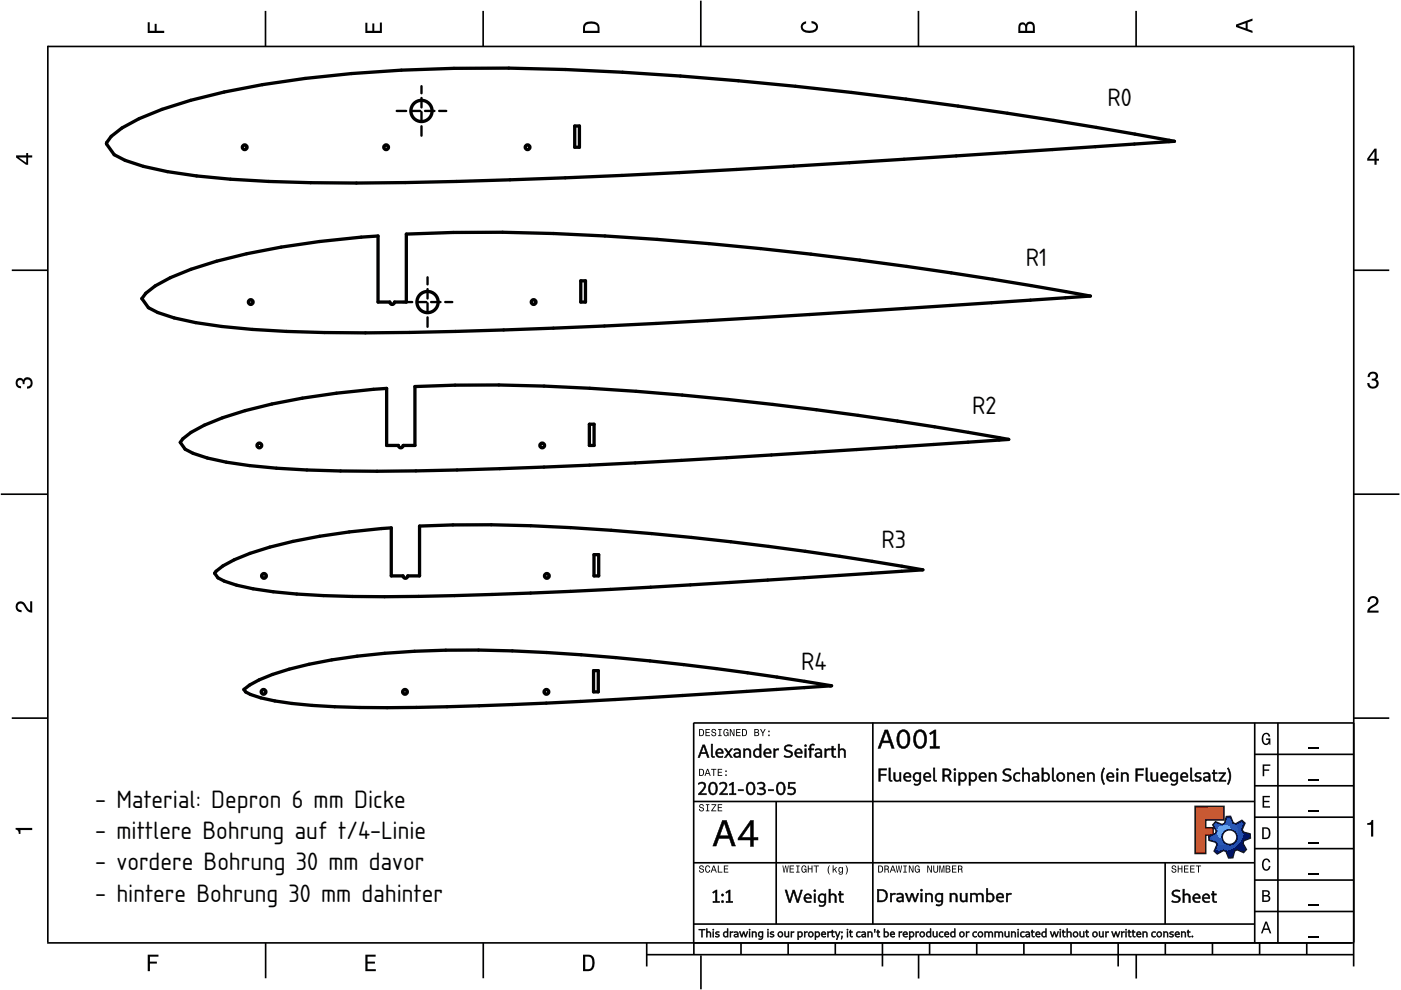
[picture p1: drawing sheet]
<svg xmlns="http://www.w3.org/2000/svg" width="297mm" height="210mm" viewBox="0 0 297 210" stroke-linecap="round" stroke-linejoin="round" font-family="sans-serif">
<defs><g id="words">
<g font-size="5">
<text x="234.8" y="22.5">R0</text>
<text x="217.5" y="56.5">R1</text>
<text x="206.1" y="87.9">R2</text>
<text x="186.9" y="116.1">R3</text>
<text x="169.9" y="142.1">R4</text>
<text x="20.2" y="171.3">- Material: Depron 6 mm Dicke</text>
<text x="20.2" y="177.9">- mittlere Bohrung auf t/4-Linie</text>
<text x="20.2" y="184.6">- vordere Bohrung 30 mm davor</text>
<text x="20.2" y="191.2">- hintere Bohrung 30 mm dahinter</text>
</g>
</g></defs>
<g fill="none" stroke="#000" stroke-width=".35">
<path d="M10.1 9.7v190.1M10.1 9.9h277M56.3 2.3v7.5M102.4 2.3v7.5M148.6 .1v9.8M194.7 2.3v7.5M240.9 2.3v7.5M287 9.7v195.2M2.5 57.3h7.5M287.1 57.3h7.4M.2 104.8h10M287 104.8h9.7"/>
<path d="M2.5 152.3h7.5M147 153.3h140.1M147.1 153.3v49.1M185.1 153.2v42.8M266 159.9h21M266 153.3v46.7M270.9 153.3v46.7M287.1 152.3h7.4M147 169.9h119M164.6 169.9v26M266 179.9h21M266 173.3h21"/>
<path d="M266 166.6h21M10 199.9h277.1M56.3 199.9v7.5M102.5 199.9v7.5M137.1 199.9v5M147 195.9h119M147 182.9h119M157.1 199.9v2.5M167.1 199.9v2.5M177.1 199.9v2.5M187.1 199.9v5M197.1 199.9v2.5"/>
<path d="M207.1 199.9v2.5M217.1 199.9v2.5M227.1 199.9v2.5M237.1 199.9v5M247 182.9v13M247.1 199.9v2.5M257.1 199.9v2.5M266 193.3h21M266 186.6h21M267.1 199.9v2.5M277.1 199.9v2.5M137.1 202.4h150"/>
<path d="M148.6 202.6v7.2M194.8 202.4v5.1M240.9 202.4v5.1"/>
</g>
<g fill="#000">
<path d="M31.3 4.7h.4v1.8h1.1v-1.4h.4v1.4h1.6v.5h-3.5z" fill-rule="evenodd"/>
<path d="M77.5 4.8h.4v1.7h1v-1.5h.5v1.5h1.1v-1.7h.5v2.2h-3.5z" fill-rule="evenodd"/>
<path d="M124.1 4.9a2.19 2.19 0 0 0-.5 2.1h3.5v-1.2a1.42 1.42 0 0 0-1.7-1.3zM124.3 5.2a2.14 2.14 0 0 1 2.3 .3l.1 1h-2.7l.1-1z" fill-rule="evenodd"/>
<path d="M170.1 4.9l.8-.4v.5a.7 .7 0 0 0-.7 .5 .7 .7 0 0 0 .3 .8 1.69 1.69 0 0 0 2.5-.6 .9 .9 0 0 0-.9-.8v-.5a1.24 1.24 0 0 1 1.3 1.1 1.24 1.24 0 0 1-1 1.4 2.22 2.22 0 0 1-2.5-.7l-.1-.5z" fill-rule="evenodd"/>
<path d="M216.1 5l-.2 .8v1.2h3.5v-1.3a.98 .98 0 0 0-.7-1.1 .98 .98 0 0 0-1.2 .6 .84 .84 0 0 0-1.4-.2zM216.4 5.3a.54 .54 0 0 1 .7-.1 .54 .54 0 0 1 .3 .6v.7h-1.1zM217.9 5.2a.62 .62 0 0 1 .7-.1 .62 .62 0 0 1 .4 .6v.8h-1.2z" fill-rule="evenodd"/>
<path d="M262.1 5.2v.5l3.5 1.3v-.5l-1.1-.3v-1.4l1.1-.4v-.5zM262.6 5.5l1.5-.6v1.1z" fill-rule="evenodd"/>
<path d="M3.4 32.9v.5l2.1 1.5h.5v-1.5h.8v-.5h-.8v-.5h-.4v.5zM4 33.4h1.6v1.1z" fill-rule="evenodd"/>
<path d="M291.4 31.5l-1.5 2.1v.5h1.5v.8h.5v-.8h.5v-.4h-.5v-2.2zM291.4 32.1v1.6h-1.1z" fill-rule="evenodd"/>
<path d="M3.6 80.4a.86 .86 0 0 1 1.4 .1 1.06 1.06 0 0 1 1.2-.5 1.06 1.06 0 0 1 .7 1.2 1.1 1.1 0 0 1-1.2 1.2v-.4a.71 .71 0 0 0 .8-1 .71 .71 0 0 0-1.3-.1v.6h-.4a.61 .61 0 0 0-.3-.8 .61 .61 0 0 0-.8 .2 .61 .61 0 0 0 .2 .8l.6 .2v.4a1.15 1.15 0 0 1-1.2-.6 1.15 1.15 0 0 1 .3-1.3z" fill-rule="evenodd"/>
<path d="M290.3 79.1a1.08 1.08 0 0 1 1.3-.2 1.08 1.08 0 0 1 .5 1.3l-.4 .2a1.06 1.06 0 0 1 .6 1.3 1.06 1.06 0 0 1-1.2 .7 1.1 1.1 0 0 1-1.2-1.2h.4a.71 .71 0 0 0 1 .8 .71 .71 0 0 0 .1-1.3h-.6v-.4a.61 .61 0 0 0 .8-.3 .61 .61 0 0 0-.2-.8 .61 .61 0 0 0-.8 .2l-.2 .5h-.4z" fill-rule="evenodd"/>
<path d="M3.6 127.8a1.22 1.22 0 0 1 2 .7l.4 .6 .4 .3v-1.9h.4v2.4a1.8 1.8 0 0 1-1.7-1.4 .71 .71 0 0 0-.9-.5 .71 .71 0 0 0-.5 .8 .71 .71 0 0 0 .9 .6v.4a1.18 1.18 0 0 1-1.2-.6 1.18 1.18 0 0 1 .2-1.4z" fill-rule="evenodd"/>
<path d="M290.3 126.7a1.18 1.18 0 0 1 1.9 .3 1.18 1.18 0 0 1-1 1.7l-.5 .3-.3 .5h1.9v.4h-2.4a1.8 1.8 0 0 1 1.4-1.7 .71 .71 0 0 0 .5-.9 .71 .71 0 0 0-.9-.5 .71 .71 0 0 0-.5 .8h-.4z" fill-rule="evenodd"/>
<path d="M148.2 154.6v1.5h.5a.77 .77 0 0 0 .6-.8 .77 .77 0 0 0-.6-.7zM148.4 154.8a.58 .58 0 0 1 .7 .5 .58 .58 0 0 1-.7 .6zM149.6 154.6v1.5h.9v-.2h-.7v-.5h.6v-.2h-.6v-.4h.7v-.2zM151 154.7a.53 .53 0 0 0 0 .6 .53 .53 0 0 0 .6 .2 .32 .32 0 0 1-.3 .5 .32 .32 0 0 1-.3-.4h-.2a.5 .5 0 0 0 .7 .5 .5 .5 0 0 0 .1-.8l-.4-.1a.28 .28 0 0 1-.1-.4 .28 .28 0 0 1 .4-.1 .28 .28 0 0 1 .1 .3h.2a.51 .51 0 0 0-.3-.4 .51 .51 0 0 0-.5 .1zM152.3 154.6v.2h.2v1.1h-.2v.2h.7v-.2h-.3v-1.1h.3v-.2zM153.5 154.7a.81 .81 0 0 0 .5 1.4l.3-.2 .2 .2v-.8h-.6v.1h.4l-.2 .5a.6 .6 0 0 1-.5-.6 .6 .6 0 0 1 .4-.6l.2 .3h.2l-.1-.3a.53 .53 0 0 0-.8 0zM154.7 154.6v1.5h.2v-1.3l.6 1.3h.2v-1.5h-.2v1.2l-.5-1.2zM156.1 154.6v1.5h.9v-.2h-.7v-.5h.6v-.2h-.6v-.4h.7v-.2zM157.3 154.6v1.5h.5a.77 .77 0 0 0 .6-.8 .77 .77 0 0 0-.6-.7zM157.5 154.8a.58 .58 0 0 1 .7 .5 .58 .58 0 0 1-.7 .6zM159.9 154.6v1.5h.6a.42 .42 0 0 0 .5-.3 .42 .42 0 0 0-.3-.5l.2-.2-.1-.4zM160.1 154.8h.3a.23 .23 0 0 1 .3 .2 .23 .23 0 0 1-.3 .2h-.3zM160.1 155.4h.4a.26 .26 0 0 1 .3 .2 .26 .26 0 0 1-.3 .3h-.4zM161.1 154.6l.5 .9v.6h.2v-.6l.5-.9h-.2l-.4 .7-.3-.7zM162.9 155.8v.3h.3v-.3zM162.9 154.9v.3h.3v-.3z" fill-rule="evenodd"/>
<path d="M267.8 155.7a.85 .85 0 0 1 .9-.3 .85 .85 0 0 1 .6 .8h-.3l-.1-.3a.49 .49 0 0 0-.4-.3 .49 .49 0 0 0-.5 .3 1.2 1.2 0 0 0 .4 1.8 .66 .66 0 0 0 .6-.8h-.6v-.3h.9v1.3h-.1l-.1-.3-.3 .3a.85 .85 0 0 1-1.2-.7v-1.1z" fill-rule="evenodd"/>
<path d="M3.3 175.5h3.5v.5h-2.5v.8h-.3a.77 .77 0 0 0-.7-.9z" fill-rule="evenodd"/>
<path d="M148.4 170.6a.53 .53 0 0 0 0 .6 .53 .53 0 0 0 .6 .2 .32 .32 0 0 1-.3 .5 .32 .32 0 0 1-.3-.4h-.2a.5 .5 0 0 0 .7 .6 .5 .5 0 0 0 .1-.9l-.4-.1a.28 .28 0 0 1-.1-.4 .28 .28 0 0 1 .4-.1 .28 .28 0 0 1 .1 .4h.2a.51 .51 0 0 0-.3-.5 .51 .51 0 0 0-.5 .1zM149.7 170.5v.2h.2v1.1h-.2v.2h.7v-.2h-.3v-1.1h.3v-.2zM150.8 170.5v.2h.8l-.8 1.3h1.1v-.2h-.9l.9-1.3zM152.2 170.5v1.5h.9v-.2h-.7v-.5h.6v-.2h-.6v-.4h.7v-.2z" fill-rule="evenodd"/>
<path d="M148.2 163v1.5h.5a.77 .77 0 0 0 .6-.7 .77 .77 0 0 0-.6-.8zM148.4 163.2a.57 .57 0 0 1 .7 .6 .57 .57 0 0 1-.7 .5zM149.9 163l-.5 1.5h.2l.1-.4h.6l.2 .4h.2l-.6-1.5zM150 163.2l.3 .7h-.5zM150.8 163v.2h.4v1.3h.2v-1.3h.5v-.2zM152.2 163v1.5h.9v-.2h-.7v-.5h.6v-.2h-.6v-.4h.7v-.2zM153.8 164.2v.3h.3v-.3zM153.8 163.4v.3h.3v-.3z" fill-rule="evenodd"/>
<path d="M253.4 171h6.1v2.8h-3.9v1.7h1.6v1.5h-1.6v4h-2.2z" fill-rule="evenodd"/>
<path d="M257.7 174.3l-.5 .6 .7 1.3-.2 .6-1.4 .5v.9l1.5 .4 .3 .5-.7 1.4 .7 .5 1.3-.7 .6 .2 .5 1.4 .9-.1 .3-1.4 .6-.3 1.4 .6 .5-.6-.7-1.3 .2-.6 1.4-.5-.1-.9-1.4-.4-.3-.5 .6-1.4-.6-.6-1.3 .8-.6-.2-.5-1.4h-.9l-.4 1.5-.5 .2zM259.1 177.5a1.6 1.6 0 0 1 3.2 0 1.6 1.6 0 0 1-3.2 0z" fill-rule="evenodd"/>
<path d="M267.7 168.7h1.5v.3h-1.2v.8h1.1v.3h-1.1v.8h1.3v.3h-1.6z" fill-rule="evenodd"/>
<path d="M267.7 162.1h1.6v.3h-1.3v.7h1.1v.3h-1.1v1.2h-.3z" fill-rule="evenodd"/>
<path d="M267.6 175.4v2.5h.8a1.37 1.37 0 0 0 .7-2.2 1.56 1.56 0 0 0-1.5-.3zM267.9 175.7a.98 .98 0 0 1 1.2 .7 .98 .98 0 0 1-.7 1.2h-.5z" fill-rule="evenodd"/>
<path d="M289.9 174.5a.77 .77 0 0 0 .9-.6h.4v3.5h-.5v-2.5h-.8z" fill-rule="evenodd"/>
<path d="M148.4 183.6a.53 .53 0 0 0 0 .6 .53 .53 0 0 0 .6 .2 .32 .32 0 0 1-.3 .5 .32 .32 0 0 1-.3-.4h-.2a.5 .5 0 0 0 .7 .6 .5 .5 0 0 0 .1-.9l-.4-.1a.28 .28 0 0 1-.1-.4 .28 .28 0 0 1 .4-.1 .28 .28 0 0 1 .1 .4h.2a.51 .51 0 0 0-.3-.5 .51 .51 0 0 0-.5 .1zM149.6 183.7l-.1 .2a.67 .67 0 0 0 .1 .9 .67 .67 0 0 0 .8 .1l.2-.4h-.2l-.2 .3a.6 .6 0 0 1-.5-.5 .6 .6 0 0 1 .4-.6l.3 .3h.2l-.2-.4a.5 .5 0 0 0-.8 .1zM151.2 183.5l-.5 1.5h.2l.1-.4h.6l.2 .4h.2l-.6-1.5zM151.3 183.7l.3 .7h-.5zM152.2 183.5v1.5h1v-.2h-.8v-1.3zM153.5 183.5v1.5h.9v-.2h-.7v-.5h.6v-.2h-.6v-.4h.7v-.2z" fill-rule="evenodd"/>
<path d="M165.9 183.5l.3 1.5h.1l.3-1.3 .2 1.3h.2l.2-1.5h-.1l-.2 1.3-.2-1.3h-.2l-.2 1.3-.2-1.3zM167.4 183.5v1.5h1v-.2h-.8v-.5h.7v-.2h-.7v-.4h.7v-.2zM168.8 183.5v.2h.3v1.1h-.3v.2h.7v-.2h-.2v-1.1h.2v-.2zM170.1 183.7a.82 .82 0 0 0 .5 1.3l.3-.2 .1 .2v-.8h-.5v.2h.3l-.2 .4a.6 .6 0 0 1-.5-.5 .6 .6 0 0 1 .5-.6l.2 .3h.2l-.2-.4a.53 .53 0 0 0-.7 .1zM171.3 183.5v1.5h.2v-.7h.6v.7h.2v-1.5h-.2v.6h-.6v-.6zM172.5 183.5v.2h.5v1.3h.2v-1.3h.4v-.2zM175.8 183.5a1.35 1.35 0 0 0 .2 1.9 1.84 1.84 0 0 1 0-1.9zM176.5 183.5v1.5h.2v-.4l.2-.2 .4 .6h.2l-.4-.7 .4-.5h-.2l-.6 .6v-.9zM177.9 184a.59 .59 0 0 0-.2 .7 .59 .59 0 0 0 .7 .3l.1-.2a.31 .31 0 0 1-.1 .5 .31 .31 0 0 1-.4-.2h-.2a.47 .47 0 0 0 .5 .4 .47 .47 0 0 0 .4-.5v-1.2h-.2v.2l-.3-.2zM178 184.1l.1-.1a.42 .42 0 0 1 .4 .4 .42 .42 0 0 1-.4 .5l-.1-.3zM179.3 183.5a1.85 1.85 0 0 1 0 1.9 1.22 1.22 0 0 0 0-1.9z" fill-rule="evenodd"/>
<path d="M186.2 183.5v1.5h.5a.77 .77 0 0 0 .6-.7 .77 .77 0 0 0-.6-.8zM186.4 183.7a.58 .58 0 0 1 .6 .6 .58 .58 0 0 1-.6 .5zM187.5 183.5v1.5h.2v-.6a.45 .45 0 0 1 .5 .1 .45 .45 0 0 1 .1 .5h.2l-.2-.7a.42 .42 0 0 0 .1-.5 .42 .42 0 0 0-.4-.3zM187.7 183.7h.2a.26 .26 0 0 1 .4 .3 .26 .26 0 0 1-.4 .2h-.2zM189.2 183.5l-.6 1.5h.2l.2-.4h.6l.1 .4h.2l-.5-1.5zM189.3 183.7l.2 .7h-.4zM189.9 183.5l.3 1.5h.2l.2-1.3 .2 1.3h.2l.3-1.5h-.2l-.2 1.3-.2-1.3h-.2l-.2 1.3-.2-1.3zM191.5 183.5v.2h.3v1.1h-.3v.2h.8v-.2h-.3v-1.1h.3v-.2zM192.7 183.5v1.5h.2v-1.2l.5 1.2h.3v-1.5h-.2v1.2l-.6-1.2zM194.1 183.7a.81 .81 0 0 0 .5 1.3l.3-.2 .1 .2v-.8h-.5v.2h.3l-.2 .4a.6 .6 0 0 1-.5-.5 .6 .6 0 0 1 .5-.6l.2 .3h.2l-.2-.4a.53 .53 0 0 0-.7 .1zM196.6 183.5v1.5h.2v-1.2l.6 1.2h.2v-1.5h-.2v1.2l-.6-1.2zM197.9 183.5v.9a.52 .52 0 0 0 .5 .6 .52 .52 0 0 0 .5-.6v-.9h-.2v.9a.33 .33 0 0 1-.3 .5 .33 .33 0 0 1-.3-.5v-.9zM199.2 183.5v1.5h.1v-1.4l.3 1.4h.2l.3-1.4v1.4h.1v-1.5h-.2l-.3 1.3-.3-1.3zM200.5 183.5v1.5h.6a.42 .42 0 0 0 .4-.3 .42 .42 0 0 0-.2-.5l.2-.2-.1-.4zM200.7 183.7h.3a.23 .23 0 0 1 .3 .2 .23 .23 0 0 1-.3 .2h-.3zM200.7 184.3h.3a.26 .26 0 0 1 .3 .3 .26 .26 0 0 1-.3 .2h-.3zM201.8 183.5v1.5h1v-.2h-.8v-.5h.7v-.2h-.7v-.4h.8v-.2zM203.1 183.5v1.5h.2v-.6a.45 .45 0 0 1 .5 .1 .45 .45 0 0 1 .1 .5h.2l-.2-.7a.42 .42 0 0 0 .1-.5 .42 .42 0 0 0-.4-.3zM203.3 183.7h.3a.26 .26 0 0 1 .3 .3 .26 .26 0 0 1-.4 .2h-.2z" fill-rule="evenodd"/>
<path d="M248.5 183.6a.53 .53 0 0 0 0 .6 .53 .53 0 0 0 .6 .2 .32 .32 0 0 1-.2 .5 .32 .32 0 0 1-.3-.4h-.2a.5 .5 0 0 0 .6 .6 .5 .5 0 0 0 .2-.9l-.4-.1a.28 .28 0 0 1-.1-.4 .28 .28 0 0 1 .3-.1 .28 .28 0 0 1 .2 .4h.2a.51 .51 0 0 0-.3-.5 .51 .51 0 0 0-.6 .1zM249.7 183.5v1.5h.2v-.7h.6v.7h.2v-1.5h-.2v.6h-.6v-.6zM251 183.5v1.5h1v-.2h-.8v-.5h.7v-.2h-.7v-.4h.8v-.2zM252.3 183.5v1.5h1v-.2h-.8v-.5h.7v-.2h-.7v-.4h.8v-.2zM253.5 183.5v.2h.5v1.3h.2v-1.3h.5v-.2z" fill-rule="evenodd"/>
<path d="M268.3 195.4l-1 2.5h.4l.2-.7h1l.3 .7h.3l-.9-2.5zM268.4 195.8l.4 1.1h-.7z" fill-rule="evenodd"/>
<path d="M267.6 188.7v2.5h1a.7 .7 0 0 0 .7-.5 .7 .7 0 0 0-.4-.8 .61 .61 0 0 0 .3-.8 .61 .61 0 0 0-.7-.4zM267.9 189h.6a.38 .38 0 0 1 .4 .4 .38 .38 0 0 1-.5 .4h-.5zM267.9 190.1h.6a.44 .44 0 0 1 .5 .4 .44 .44 0 0 1-.5 .4h-.6z" fill-rule="evenodd"/>
<path d="M267.8 182.3a.85 .85 0 0 1 .9-.3 .85 .85 0 0 1 .6 .8h-.3l-.1-.2a.47 .47 0 0 0-.4-.3 .47 .47 0 0 0-.4 .3 1.21 1.21 0 0 0 .4 1.7 .64 .64 0 0 0 .5-.7h.4a.89 .89 0 0 1-.8 1 .89 .89 0 0 1-1-.7v-1.1z" fill-rule="evenodd"/>
<path d="M31.3 202.4h2.3v.4h-1.8v1.1h1.5v.4h-1.5v1.6h-.5z" fill-rule="evenodd"/>
<path d="M77.5 202.4h2.1v.4h-1.7v1.1h1.6v.4h-1.6v1.2h1.8v.4h-2.2z" fill-rule="evenodd"/>
<path d="M123.6 202.4v3.5h1.2a1.42 1.42 0 0 0 1.3-1.7 1.38 1.38 0 0 0-1.3-1.8zM124.1 202.8l1 .1a1.89 1.89 0 0 1 0 2.5l-1 .1z" fill-rule="evenodd"/>
</g>
<path d="M277.3 158.6h2.2M277.3 178.6h2.2M277.3 172h2.2M277.3 165.3h2.2M277.3 198.6h2.2M277.3 192h2.2M277.3 185.3h2.2" fill="none" stroke="#000" stroke-width=".25"/>
<g fill="#000">
<path d="M187.6 154.8l-1.4 3.9h.4l.5-1.2h1.6l.4 1.2h.5l-1.4-3.9zM187.9 155.2l.6 1.9h-1.3zM190.8 155a2.72 2.72 0 0 0 0 3.5 1.36 1.36 0 0 0 1.4 0 1.36 1.36 0 0 0 .7-1.2 1.92 1.92 0 0 0-1.3-2.6zM191 155.4a.87 .87 0 0 1 1-.2 .87 .87 0 0 1 .4 1 2.15 2.15 0 0 1-.5 2 .91 .91 0 0 1-1.2-1 2.52 2.52 0 0 1 .3-1.8zM194.3 155a2.72 2.72 0 0 0 0 3.5 1.36 1.36 0 0 0 1.4 0 1.36 1.36 0 0 0 .7-1.2 1.92 1.92 0 0 0-1.3-2.6zM194.5 155.4a.87 .87 0 0 1 1-.2 .87 .87 0 0 1 .5 1 2.15 2.15 0 0 1-.6 2 .91 .91 0 0 1-1.2-1 2.52 2.52 0 0 1 .3-1.8zM197.1 155.5l.2 .3 .7-.5v3h-.8v.4h2v-.4h-.8v-3.5h-.3z"/>
<path d="M187.6 154.8l-1.4 3.9h.4l.4-1.3h1.7l.4 1.3h.5l-1.4-3.9zM187.6 154.7h.7l1.4 4h-.7l-.3-1.2h-1.6l-.4 1.2h-.6zM187.9 155l.7 2.2h-1.5zM187.8 155.2l-.6 1.9h1.3zM190.8 155a2.69 2.69 0 0 0 0 3.4 1.31 1.31 0 0 0 1.4 .1 1.31 1.31 0 0 0 .6-1.2 1.87 1.87 0 0 0-1.2-2.5zM190.8 154.9a1.38 1.38 0 0 1 1.4-.1 1.38 1.38 0 0 1 .7 1.3 2.02 2.02 0 0 1-1.4 2.7 1.67 1.67 0 0 1-1.4-2.1 2.21 2.21 0 0 1 .7-1.8zM190.9 155.3a.92 .92 0 0 1 1.1-.1 .92 .92 0 0 1 .5 1 1.61 1.61 0 0 1-.9 2.2 1.65 1.65 0 0 1-1-2.3zM191 155.4a2.39 2.39 0 0 0 .3 2.8 .82 .82 0 0 0 1.1-.9 1.55 1.55 0 0 0-.9-2.1zM194.4 155a2.69 2.69 0 0 0-.1 3.4 1.31 1.31 0 0 0 1.4 .1 1.31 1.31 0 0 0 .7-1.2 1.87 1.87 0 0 0-1.3-2.5zM194.3 154.9a1.38 1.38 0 0 1 1.5-.1 1.38 1.38 0 0 1 .7 1.3 2.02 2.02 0 0 1-1.4 2.7 1.67 1.67 0 0 1-1.5-2.1 2.21 2.21 0 0 1 .7-1.8zM194.5 155.3a.92 .92 0 0 1 1-.1 .92 .92 0 0 1 .5 1 1.61 1.61 0 0 1-.9 2.2 1.65 1.65 0 0 1-1-2.3zM194.5 155.4a2.39 2.39 0 0 0 .3 2.8 .82 .82 0 0 0 1.1-.9 1.55 1.55 0 0 0-.8-2.1zM197.1 155.5l.2 .3 .7-.6v3.1h-.8v.4h2v-.4h-.8v-3.5h-.3zM197 155.4l1.1-.7h.4l-.1 3.6 .8-.1v.5h-2.1v-.5l.9 .1v-2.9l-.8 .4z"/>
<path d="M149 157.9l-1 2.7h.3l.3-.8h1.1l.3 .8h.3l-.9-2.7zM149.2 158.2l.4 1.3h-.9zM150.8 157.8v2.4a.45 .45 0 0 0 .2 .4 .45 .45 0 0 0 .5 0l-.4-.5v-2.3zM152 159a1.01 1.01 0 0 0-.1 1.3 1.01 1.01 0 0 0 1.4 .2l-.1-.2-.5 .1a.65 .65 0 0 1-.7-.6h1.3a.8 .8 0 0 0-.3-1 .8 .8 0 0 0-1 .2zM152.3 159h.5l.3 .5h-1.1zM153.6 158.7l.7 1-.7 .9h.3l.5-.7 .5 .7h.4l-.7-.9 .7-1h-.3l-.6 .8-.5-.8zM155.6 158.9l.1 .2 .5-.1 .5 .2v.3l-.9 .2a.58 .58 0 0 0-.1 .8 .58 .58 0 0 0 .9 0l.1-.1 .1 .2h.2v-1.2a.86 .86 0 0 0-.5-.7 .86 .86 0 0 0-.9 .2zM155.9 159.9l.8-.2v.5l-.3 .2a.42 .42 0 0 1-.6-.3zM157.6 158.7v1.9h.3v-1.4l.4-.2a.46 .46 0 0 1 .6 .4v1.2h.3v-1.2a.75 .75 0 0 0-.5-.7 .75 .75 0 0 0-.8 .2v-.2zM161.1 157.8v1.1a.91 .91 0 0 0-1.4 .8 .91 .91 0 0 0 1.4 .7l.1 .2h.2v-2.8zM160.2 159.2l.4-.2 .5 .2v1a.67 .67 0 0 1-1-.1 .67 .67 0 0 1 .1-.9zM162.1 159a1.01 1.01 0 0 0 0 1.3 1.01 1.01 0 0 0 1.4 .2l-.1-.2-.5 .1a.65 .65 0 0 1-.7-.6h1.3a.8 .8 0 0 0-.4-1 .8 .8 0 0 0-1 .2zM162.5 159h.5l.2 .5h-1zM164 158.7v1.9h.3v-1.3l.4-.2h.4v-.3h-.4l-.4 .2v-.3zM166.5 158.1a.71 .71 0 0 0-.2 .8 .71 .71 0 0 0 .7 .5l.6 .2 .1 .3a1 1 0 0 1-1.4 .3l-.1 .2 .6 .2a.81 .81 0 0 0 1.1-.2 .81 .81 0 0 0-.2-1.1 1.34 1.34 0 0 1-1.1-.7 .94 .94 0 0 1 1.3-.3l.1-.2-.5-.2zM168.7 159a1.01 1.01 0 0 0 0 1.3 1.01 1.01 0 0 0 1.3 .2v-.2l-.5 .1a.65 .65 0 0 1-.7-.6h1.3a.8 .8 0 0 0-.4-1 .8 .8 0 0 0-1 .2zM169 159h.6l.2 .5h-1zM170.6 158.1a.22 .22 0 0 0 .4 0 .22 .22 0 0 0-.4 0zM170.6 158.7v1.9h.3v-1.9zM171.8 157.9l-.1 .8h-.3v.3h.3v1.6h.3v-1.6h.5v-.3h-.5v-.6l.3-.1h.3l.1-.2-.4-.1zM172.8 158.9l.1 .2 .6-.1 .4 .2 .1 .3-1 .2a.58 .58 0 0 0-.1 .8 .58 .58 0 0 0 .9 0l.2-.1v.2h.3v-1.2a.86 .86 0 0 0-.6-.7 .86 .86 0 0 0-.9 .2zM173.1 159.9l.9-.2v.5l-.3 .2a.42 .42 0 0 1-.6-.3zM174.9 158.7v1.9h.3v-1.3l.3-.2h.4l.1-.3h-.5l-.3 .2-.1-.3zM176.4 158.2v.5h-.3v.3h.3v1.1a.58 .58 0 0 0 .9 .5l-.1-.3h-.4l-.1-.2v-1.1h.5v-.3h-.5v-.5zM177.7 157.8v2.8h.3v-1.4l.3-.2a.46 .46 0 0 1 .7 .4v1.2h.3v-1.2a.74 .74 0 0 0-.5-.7 .74 .74 0 0 0-.8 .2v-1.1z"/>
<path d="M149 157.9l-1 2.7h.3l.3-.8h1.2l.2 .8h.3l-.9-2.7zM149 157.9h.4l1 2.8h-.4l-.3-.9h-1.1l-.2 .9h-.5zM149.2 158l.5 1.6h-1.1zM149.1 158.2l-.4 1.3h.9zM150.8 157.8v2.4a.51 .51 0 0 0 .7 .4l-.1-.3h-.3v-2.5zM150.7 157.7h.4v2.4l.1 .2h.3l.1 .3-.2 .1a.48 .48 0 0 1-.7-.5zM152 159a.96 .96 0 0 0 0 1.3 .96 .96 0 0 0 1.3 .2l-.1-.2a.7 .7 0 0 1-.8 .1 .7 .7 0 0 1-.4-.7l1.3 .1a.75 .75 0 0 0-.4-1 .75 .75 0 0 0-.9 .2zM151.9 158.9a.84 .84 0 0 1 1.1-.1 .84 .84 0 0 1 .3 1h-1.3a.76 .76 0 0 0 1.2 .4l.1 .3a1.05 1.05 0 0 1-1.4-.1 1.05 1.05 0 0 1 0-1.5zM152.2 159.1a.53 .53 0 0 1 .6-.1 .53 .53 0 0 1 .3 .6h-1.1zM152.3 159.1l-.3 .4h1.1l-.3-.4zM153.6 158.7l.7 1-.7 .9h.3l.5-.8 .5 .8h.4l-.8-.9 .8-1h-.3l-.6 .9-.5-.9zM153.5 158.7h.5l.4 .8 .5-.8h.5l-.8 1 .8 1h-.5l-.5-.8-.4 .8h-.5l.8-1zM155.6 158.9l.1 .2a.59 .59 0 0 1 .7-.2 .59 .59 0 0 1 .3 .7l-.9 .1a.57 .57 0 0 0 .1 .9 .57 .57 0 0 0 .9-.3v.3h.2v-1.2a.8 .8 0 0 0-.6-.7 .8 .8 0 0 0-.8 .2zM155.5 158.9a.98 .98 0 0 1 1.6 .5v1.3h-.3l-.1-.3a.63 .63 0 0 1-.9 .2 .63 .63 0 0 1 0-1l.9-.1a.62 .62 0 0 0-.4-.5 .62 .62 0 0 0-.7 .2zM155.8 159.9l1-.2v.5a.58 .58 0 0 1-1-.1zM155.9 159.9l.2 .4 .6-.1v-.5zM157.6 158.7v1.9h.3v-1.4a.61 .61 0 0 1 .6-.2 .61 .61 0 0 1 .5 .4l-.1 1.2h.3v-1.2a.73 .73 0 0 0-.5-.6 .73 .73 0 0 0-.8 .2v-.3zM157.6 158.7h.3v.2a.77 .77 0 0 1 .9-.2 .77 .77 0 0 1 .5 .7v1.3h-.5v-1.3a.5 .5 0 0 0-.3-.4 .5 .5 0 0 0-.5 .2v1.5h-.4zM161.1 157.8v1.2a.85 .85 0 0 0-1.4 .6 .85 .85 0 0 0 1.3 .8l.2 .2h.2v-2.8zM161 157.7h.4v3h-.3v-.3a.83 .83 0 0 1-1 .2 .83 .83 0 0 1-.5-.9 .86 .86 0 0 1 .5-.9 .86 .86 0 0 1 1 .1zM160.1 159.1l.5-.2 .5 .3v1a.69 .69 0 0 1-.9 .1 .69 .69 0 0 1-.2-.9zM160.2 159.2a.65 .65 0 0 0 0 .9 .65 .65 0 0 0 .9 .1v-1l-.5-.2zM162.2 159a.96 .96 0 0 0-.1 1.3 .96 .96 0 0 0 1.3 .2v-.2a.7 .7 0 0 1-.8 .1 .7 .7 0 0 1-.4-.7l1.3 .1a.75 .75 0 0 0-.4-1 .75 .75 0 0 0-.9 .2zM162.1 158.9a.84 .84 0 0 1 1.1-.1 .84 .84 0 0 1 .3 1h-1.3a.76 .76 0 0 0 1.2 .4l.1 .3a1.05 1.05 0 0 1-1.4-.1 1.05 1.05 0 0 1 0-1.5zM162.3 159.1a.53 .53 0 0 1 .7-.1 .53 .53 0 0 1 .2 .6h-1.1zM162.5 159.1l-.3 .4h1l-.2-.4zM164 158.7v1.9h.3v-1.3a.56 .56 0 0 1 .8-.2v-.3h-.4l-.4 .4v-.5zM164 158.7h.3v.3a.57 .57 0 0 1 .9-.2l-.1 .3h-.4l-.4 .2 .1 1.4h-.4zM166.6 158.1a.67 .67 0 0 0-.2 .8 .67 .67 0 0 0 .6 .4 .58 .58 0 0 1 .7 .3 .58 .58 0 0 1-.1 .7l-.5 .1-.8-.2-.1 .2 .6 .2a.78 .78 0 0 0 1-.2 .78 .78 0 0 0 0-1l-.5-.2a.58 .58 0 0 1-.7-.2 .58 .58 0 0 1 .1-.8l.5-.1 .7 .2 .1-.2-.8-.1zM166.5 158.1l.7-.3 .8 .2-.1 .4-.5-.2a.58 .58 0 0 0-.8 .4l.5 .4a.9 .9 0 0 1 1 1 .9 .9 0 0 1-1.3 .7l-.7-.2 .2-.4 .6 .2a.59 .59 0 0 0 .8-.4l-.2-.3-.5-.2a.77 .77 0 0 1-.8-.5 .77 .77 0 0 1 .3-.8zM168.7 159a.96 .96 0 0 0 0 1.3 .96 .96 0 0 0 1.3 .2v-.2a.7 .7 0 0 1-.8 .1 .7 .7 0 0 1-.4-.7l1.2 .1a.75 .75 0 0 0-.3-1 .75 .75 0 0 0-1 .2zM168.7 158.9a.84 .84 0 0 1 1.1-.1 .84 .84 0 0 1 .3 1h-1.3a.76 .76 0 0 0 1.2 .4l.1 .3a1.05 1.05 0 0 1-1.4-.1 1.05 1.05 0 0 1 0-1.5zM168.9 159.1a.53 .53 0 0 1 .7-.1 .53 .53 0 0 1 .2 .6h-1.1zM169.1 159.1l-.3 .4h1l-.2-.4zM170.6 158.1a.2 .2 0 0 0 .4 0 .2 .2 0 0 0-.4 0zM170.5 158.1a.3 .3 0 0 1 .6 0 .3 .3 0 0 1-.6 0zM170.6 158.7v1.9h.3v-1.9zM170.6 158.7h.4v2h-.4zM171.9 157.9l-.2 .9-.3-.1v.3h.3v1.6h.3l-.1-1.6h.6v-.3l-.6 .1v-.5a.41 .41 0 0 1 .3-.3 .41 .41 0 0 1 .4 0v-.2zM171.8 157.9l.5-.2 .4 .1-.1 .3-.3-.1-.3 .2v.5h.6v.4l-.6-.1v1.7h-.4l.1-1.7-.4 .1v-.4h.4l-.1-.3zM172.8 158.9l.1 .2a.59 .59 0 0 1 .7-.2 .59 .59 0 0 1 .4 .7l-.9 .1a.57 .57 0 0 0 0 .9 .57 .57 0 0 0 .9-.3v.3h.3l-.1-1.2a.8 .8 0 0 0-.5-.7 .8 .8 0 0 0-.9 .2zM172.7 158.9a.98 .98 0 0 1 1.6 .5v1.3h-.3v-.3a.63 .63 0 0 1-1 .2 .63 .63 0 0 1 0-1l1-.1a.62 .62 0 0 0-.5-.5 .62 .62 0 0 0-.6 .2zM173.1 159.9l.9-.2v.5a.58 .58 0 0 1-1-.1zM173.2 159.9l.1 .4 .7-.1v-.5zM174.9 158.7v1.9h.3l-.1-1.3a.56 .56 0 0 1 .8-.2v-.3h-.4l-.4 .4v-.5zM174.8 158.7h.4v.3a.57 .57 0 0 1 .8-.2l-.1 .3h-.4l-.3 .2v1.4h-.4zM176.4 158.2v.6l-.3-.1v.3h.3v1.1a.68 .68 0 0 0 .9 .5l-.1-.3-.4 .1-.2-.3v-1.1h.6v-.3l-.6 .1 .1-.6zM176.3 158.1h.4v.6h.5v.4h-.5l.1 1.1 .4 .1 .1 .2a.62 .62 0 0 1-1-.4l.1-1.1-.3 .1v-.4h.3zM177.7 157.8v2.8h.3v-1.4a.6 .6 0 0 1 .6-.2 .6 .6 0 0 1 .4 .4v1.2h.3l-.1-1.2a.72 .72 0 0 0-.5-.6 .72 .72 0 0 0-.7 .2v-1.2zM177.7 157.7h.4l-.1 1.2a.76 .76 0 0 1 .8-.2 .76 .76 0 0 1 .5 .7v1.3h-.4v-1.3a.49 .49 0 0 0-.3-.4 .49 .49 0 0 0-.5 .2v1.5h-.4z"/>
<path d="M148 166.1l.1 .2a.64 .64 0 0 1 1-.1 .64 .64 0 0 1 .1 .9l-1.1 1.2v.2h1.7v-.3h-1.3l.8-.8a.92 .92 0 0 0 .2-1.4 .92 .92 0 0 0-1.5 .1zM150.6 166a1.79 1.79 0 0 0 .2 2.5 1.06 1.06 0 0 0 1.3-1.3 1 1 0 0 0-.3-1.2 1 1 0 0 0-1.2 0zM150.9 166.2l.3-.1a1.27 1.27 0 0 1 0 2.2 1.3 1.3 0 0 1-.3-2.1zM152.5 166.1l.1 .2a.64 .64 0 0 1 1-.1 .64 .64 0 0 1 .1 .9l-1.1 1.2v.2h1.7v-.3h-1.3l.8-.8a.92 .92 0 0 0 .2-1.4 .92 .92 0 0 0-1.5 .1zM154.6 166.3l.1 .2 .5-.3v2h-.5v.3h1.3v-.3h-.5v-2.4zM156.5 167.4v.3h1.1v-.3zM158.6 166a1.79 1.79 0 0 0 .2 2.5 1.06 1.06 0 0 0 1.3-1.3 1 1 0 0 0-.4-1.2 1 1 0 0 0-1.1 0zM158.9 166.2l.2-.1a1.27 1.27 0 0 1 .1 2.2 1.3 1.3 0 0 1-.3-2.1zM160.6 166l.1 .3 .4-.2a.53 .53 0 0 1 .6 .1 .53 .53 0 0 1 .1 .5l-.3 .3h-.5v.3h.2a.61 .61 0 0 1 .8 .8l-.6 .2-.8-.2-.1 .2a1.06 1.06 0 0 0 1.2 .2 1.06 1.06 0 0 0 .6-.9l-.5-.5a.72 .72 0 0 0 .3-1 .72 .72 0 0 0-1-.3zM162.9 167.4v.3h1.1v-.3zM164.9 166a1.79 1.79 0 0 0 .3 2.5 1.06 1.06 0 0 0 1.3-1.3 1 1 0 0 0-.4-1.2 1 1 0 0 0-1.2 0zM165.3 166.2l.2-.1a1.27 1.27 0 0 1 .1 2.2 1.3 1.3 0 0 1-.3-2.1zM167.2 165.8l-.1 1.4a.8 .8 0 0 1 .9 0 .8 .8 0 0 1 .3 .8l-.6 .3-.6-.2-.1 .3a.99 .99 0 0 0 1.3 0 .99 .99 0 0 0 .2-1.3l-.3-.2h-.8v-.8h1.2v-.3z"/>
<path d="M148 166.1l.1 .2a.67 .67 0 0 1 1-.2 .67 .67 0 0 1 .1 1l-1.1 1.2v.2h1.7v-.3l-1.4 .1 .8-.9a.87 .87 0 0 0 .2-1.3 .87 .87 0 0 0-1.3 .1zM148 166.1a.97 .97 0 0 1 1.4-.1 .97 .97 0 0 1-.1 1.5l-.8 .7h1.3v.4h-1.8v-.3l.9-.9a.82 .82 0 0 0 .1-1.2h-.4l-.5 .2zM150.6 166.1a1.76 1.76 0 0 0 .2 2.3 1 1 0 0 0 1.3-1.2 .95 .95 0 0 0-.4-1.1 .95 .95 0 0 0-1.1 0zM150.5 166a1.04 1.04 0 0 1 1.3 0 1.04 1.04 0 0 1 .4 1.2 1.07 1.07 0 0 1-.4 1.2 1.07 1.07 0 0 1-1.3 0 1.99 1.99 0 0 1 0-2.4zM150.9 166.1l.3-.1a1.31 1.31 0 0 1 0 2.3 1.35 1.35 0 0 1-.3-2.2zM150.9 166.2a1.57 1.57 0 0 0 0 2h.3a1.24 1.24 0 0 0 0-2.1zM152.5 166.1l.1 .2a.67 .67 0 0 1 1-.2 .67 .67 0 0 1 .1 1l-1.1 1.2v.2h1.7v-.3l-1.4 .1 .8-.9a.87 .87 0 0 0 .2-1.3 .87 .87 0 0 0-1.3 .1zM152.5 166.1a.97 .97 0 0 1 1.4-.1 .97 .97 0 0 1-.1 1.5l-.8 .7h1.3v.4h-1.8v-.3l.9-.9a.82 .82 0 0 0 .1-1.2h-.4l-.5 .2zM154.6 166.3l.1 .2 .6-.4v2.2l-.6-.1v.3h1.3v-.3l-.5 .1v-2.5zM154.5 166.3l.8-.5h.3l-.1 2.4h.6v.4h-1.5v-.4h.6v-1.9l-.5 .3zM156.5 167.4v.3h1.1v-.3zM156.4 167.4h1.3v.3h-1.3zM158.6 166.1a1.76 1.76 0 0 0 .2 2.3 1 1 0 0 0 1.3-1.2 .95 .95 0 0 0-.4-1.1 .95 .95 0 0 0-1.1 0zM158.5 166a1.04 1.04 0 0 1 1.3 0 1.04 1.04 0 0 1 .4 1.2 1.07 1.07 0 0 1-.4 1.2 1.07 1.07 0 0 1-1.3 0 1.99 1.99 0 0 1 0-2.4zM158.9 166.1l.2-.1a1.31 1.31 0 0 1 .1 2.3 1.35 1.35 0 0 1-.3-2.2zM158.9 166.2a1.57 1.57 0 0 0 0 2h.3a1.24 1.24 0 0 0-.1-2.1zM160.6 166l.1 .3 .4-.2a.58 .58 0 0 1 .6 .1 .58 .58 0 0 1 .2 .6l-.4 .2h-.5v.3l.2-.1a.68 .68 0 0 1 .8 .8l-.6 .3-.8-.2v.2a1.01 1.01 0 0 0 1 .2 1.01 1.01 0 0 0 .7-.9l-.3-.3-.5-.2a.67 .67 0 0 0 .6-.9 .67 .67 0 0 0-1-.3zM160.5 166a1.1 1.1 0 0 1 1.8 .5 .55 .55 0 0 1-.5 .6 .78 .78 0 0 1 .6 1 .78 .78 0 0 1-1 .5l-.9-.2 .1-.4 .5 .2a.59 .59 0 0 0 .9-.4 .84 .84 0 0 0-1-.4v-.4a.61 .61 0 0 0 .8-.5 .76 .76 0 0 0-1.2-.2zM162.9 167.4v.3h1.1v-.3zM162.8 167.4h1.3v.3h-1.3zM165 166.1a1.76 1.76 0 0 0 .2 2.3 1 1 0 0 0 1.2-1.2 .95 .95 0 0 0-.3-1.1 .95 .95 0 0 0-1.1 0zM164.9 166a1.04 1.04 0 0 1 1.3 0 1.04 1.04 0 0 1 .4 1.2 1.07 1.07 0 0 1-.4 1.2 1.07 1.07 0 0 1-1.3 0 1.99 1.99 0 0 1 0-2.4zM165.2 166.1l.3-.1a1.31 1.31 0 0 1 .1 2.3 1.35 1.35 0 0 1-.4-2.2zM165.3 166.2a1.57 1.57 0 0 0 0 2h.3a1.24 1.24 0 0 0-.1-2.1zM167.2 165.8l-.1 1.4a.76 .76 0 0 1 1 0 .76 .76 0 0 1 .1 1l-.5 .1-.6-.2-.1 .2a.93 .93 0 0 0 1.2 .1 .93 .93 0 0 0 .2-1.3l-.3-.1h-.8l.1-.9h1.2v-.3zM167.1 165.8h1.5v.4l-1.2-.1v.8a.94 .94 0 0 1 1.4 .8 .94 .94 0 0 1-1.4 .9l-.5-.2 .1-.4 .5 .2a.56 .56 0 0 0 .6-.1 .56 .56 0 0 0 .2-.6l-.4-.3-.9 .1z"/>
<path d="M153.2 174l-2.1 5.4h.7l.6-1.6h2.3l.5 1.6h.7l-1.9-5.4zM153.6 174.5l.9 2.7h-1.9zM159.1 174l-2.6 3.8v.3h2.6v1.4h.6v-1.4h1v-.5h-1v-3.6zM159.1 174.8v2.8h-1.9z"/>
<path d="M153.2 174l-2.1 5.4h.7l.6-1.7h2.3l.5 1.7h.7l-1.9-5.4zM153.1 173.9h1l1.9 5.5h-.8l-.5-1.6h-2.3l-.5 1.6h-.8zM153.6 174.3l.9 3h-2zM153.5 174.5l-.9 2.7h1.9zM159.1 174l-2.6 3.8v.3l2.7-.1-.1 1.5h.6v-1.5l1 .1v-.5h-1v-3.6zM159.1 173.9h.7l-.1 3.7 1.1-.1v.7l-1.1-.1 .1 1.4h-.7v-1.4l-2.7 .1v-.4zM159.2 174.6v3h-2.1zM159.1 174.8l-1.8 2.8h1.8z"/>
<path d="M186.3 163v2.7h.3v-1.3h1.3v-.3h-1.3v-.8h1.4v-.3zM188.5 162.8v2.4a.45 .45 0 0 0 .2 .5 .45 .45 0 0 0 .5-.1l-.4-.4v-2.4zM189.5 163.8v1.2a.73 .73 0 0 0 .4 .7 .73 .73 0 0 0 .8-.2l.1 .2h.2v-1.9h-.3v1.5l-.3 .1a.45 .45 0 0 1-.6-.4v-1.2zM191.8 164a1.01 1.01 0 0 0 0 1.4 1.01 1.01 0 0 0 1.3 .2l-.1-.3-.5 .2a.65 .65 0 0 1-.6-.7h1.3a.8 .8 0 0 0-.4-.9 .8 .8 0 0 0-1 .1zM192.1 164.1h.5l.3 .5h-1zM193.8 164a.92 .92 0 0 0-.1 1.3 .92 .92 0 0 0 1.2 .2 .67 .67 0 0 1-.3 .7 .67 .67 0 0 1-.8 0v.2l.4 .1a.88 .88 0 0 0 1-.9v-1.8h-.2v.2l-.2-.1a.87 .87 0 0 0-1 .1zM194 164.2l.4-.2 .5 .3v.9a.67 .67 0 0 1-.9 0 .67 .67 0 0 1 0-1zM196 164a1.01 1.01 0 0 0 0 1.4 1.01 1.01 0 0 0 1.3 .2l-.1-.3-.4 .2a.65 .65 0 0 1-.7-.7h1.3a.8 .8 0 0 0-.4-.9 .8 .8 0 0 0-1 .1zM196.3 164.1h.6l.2 .5h-1zM197.9 162.8v2.4a.45 .45 0 0 0 .2 .5 .45 .45 0 0 0 .5-.1l-.4-.4v-2.4zM199.9 163v2.7h.3v-1.1h.6l.6 1.1h.4l-.7-1.2a.78 .78 0 0 0 .5-.9 .78 .78 0 0 0-.8-.6zM200.2 163.3h.5a.53 .53 0 0 1 .6 .3 .53 .53 0 0 1-.2 .7h-.9zM202.2 163.1a.25 .25 0 0 0 .5 0 .25 .25 0 0 0-.5 0zM202.3 163.8v1.9h.3v-1.9zM203.3 163.8v2.7h.3v-1a.9 .9 0 0 0 1.3-.8 .9 .9 0 0 0-1.4-.7v-.2zM203.6 164.2a.64 .64 0 0 1 1 .4 .64 .64 0 0 1-.9 .7l-.1-.2zM205.4 163.8v2.7h.4v-1a.9 .9 0 0 0 1.3-.8 .9 .9 0 0 0-1.4-.7v-.2zM205.8 164.2a.64 .64 0 0 1 1 .4 .64 .64 0 0 1-.9 .7l-.1-.2zM207.8 164a1.01 1.01 0 0 0-.1 1.4 1.01 1.01 0 0 0 1.4 .2l-.1-.3-.5 .2a.65 .65 0 0 1-.7-.7h1.3a.8 .8 0 0 0-.3-.9 .8 .8 0 0 0-1 .1zM208.1 164.1h.5l.3 .5h-1.1zM209.7 163.8v1.9h.3v-1.5l.3-.1a.46 .46 0 0 1 .6 .4v1.2h.3v-1.3a.75 .75 0 0 0-.4-.6 .75 .75 0 0 0-.8 .2l-.1-.2zM212.9 163.2a.71 .71 0 0 0-.2 .8 .71 .71 0 0 0 .7 .4l.6 .3 .1 .3a1 1 0 0 1-1.4 .2l-.1 .3 .6 .2a.81 .81 0 0 0 1-.3 .81 .81 0 0 0-.1-1.1 1.34 1.34 0 0 1-1.2-.6 .94 .94 0 0 1 1.3-.3l.1-.3-.4-.1zM215.1 164a.96 .96 0 0 0-.1 1.4 .96 .96 0 0 0 1.3 .2l-.1-.3a.7 .7 0 0 1-1.1-.6 .7 .7 0 0 1 1.1-.6l.1-.2-.4-.1h-.5zM216.7 162.8v2.9h.4v-1.5l.3-.1a.46 .46 0 0 1 .6 .4v1.2h.3v-1.3a.74 .74 0 0 0-.5-.6 .74 .74 0 0 0-.7 .2v-1.2zM218.8 163.9l.1 .3 .6-.2 .4 .2 .1 .4-.9 .1a.58 .58 0 0 0-.1 .9 .58 .58 0 0 0 .8 0l.2-.1 .1 .2h.2v-1.2a.86 .86 0 0 0-.6-.7 .86 .86 0 0 0-.9 .1zM219.1 165l.9-.2v.4l-.3 .2a.42 .42 0 0 1-.6-.3zM220.9 162.8v2.9l.3-.2a.91 .91 0 0 0 1.4-.7 .91 .91 0 0 0-1.4-.9v-1.1zM221.2 164.2a.64 .64 0 0 1 .9 .1 .64 .64 0 0 1 0 .9 .64 .64 0 0 1-.9 0zM223.1 162.8v2.4a.45 .45 0 0 0 .2 .5 .45 .45 0 0 0 .5-.1l-.4-.4v-2.4zM223.9 164.8a.95 .95 0 0 0 1.9 0 .95 .95 0 0 0-1.9 0zM224.3 164.8a.66 .66 0 0 1 1.3 0 .66 .66 0 0 1-1.3 0zM226.3 163.8v1.9h.3v-1.5l.3-.1a.46 .46 0 0 1 .7 .4v1.2h.3v-1.3a.75 .75 0 0 0-.5-.6 .75 .75 0 0 0-.8 .2l-.1-.2zM228.6 164a1.01 1.01 0 0 0 0 1.4 1.01 1.01 0 0 0 1.3 .2v-.3l-.5 .2a.65 .65 0 0 1-.7-.7h1.3a.8 .8 0 0 0-.4-.9 .8 .8 0 0 0-1 .1zM228.9 164.1h.6l.2 .5h-1zM230.5 163.8v1.9h.3v-1.5l.3-.1a.46 .46 0 0 1 .7 .4v1.2h.3v-1.3a.75 .75 0 0 0-.5-.6 .75 .75 0 0 0-.8 .2l-.1-.2zM234 162.8a3.3 3.3 0 0 0 0 3.6l.2-.2a3.3 3.3 0 0 1 0-3.3zM234.8 164a1.01 1.01 0 0 0 0 1.4 1.01 1.01 0 0 0 1.3 .2v-.3l-.5 .2a.65 .65 0 0 1-.7-.7h1.3a.8 .8 0 0 0-.4-.9 .8 .8 0 0 0-1 .1zM235.1 164.1h.6l.2 .5h-1zM236.7 163.1a.22 .22 0 0 0 .4 0 .22 .22 0 0 0-.4 0zM236.7 163.8v1.9h.3v-1.9zM237.7 163.8v1.9h.3v-1.5l.3-.1a.46 .46 0 0 1 .7 .4v1.2h.3v-1.3a.75 .75 0 0 0-.5-.6 .75 .75 0 0 0-.8 .2l-.1-.2zM240.8 163v2.7h.3v-1.3h1.3v-.3h-1.3v-.8h1.4v-.3zM243 162.8v2.4a.45 .45 0 0 0 .2 .5 .45 .45 0 0 0 .5-.1l-.4-.4v-2.4zM244 163.8v1.2a.73 .73 0 0 0 .4 .7 .73 .73 0 0 0 .8-.2l.1 .2h.2v-1.9h-.3v1.5l-.3 .1a.45 .45 0 0 1-.6-.4v-1.2zM246.3 164a1.01 1.01 0 0 0-.1 1.4 1.01 1.01 0 0 0 1.4 .2l-.1-.3-.5 .2a.65 .65 0 0 1-.7-.7h1.3a.8 .8 0 0 0-.3-.9 .8 .8 0 0 0-1 .1zM246.6 164.1h.5l.3 .5h-1.1zM248.3 164a.92 .92 0 0 0-.1 1.3 .92 .92 0 0 0 1.2 .2 .67 .67 0 0 1-.3 .7 .67 .67 0 0 1-.8 0v.2l.4 .1a.88 .88 0 0 0 1-.9v-1.8h-.2v.2l-.2-.1a.87 .87 0 0 0-1 .1zM248.5 164.2l.4-.2 .5 .3v.9a.67 .67 0 0 1-1 0 .67 .67 0 0 1 .1-1zM250.5 164a1.01 1.01 0 0 0 0 1.4 1.01 1.01 0 0 0 1.3 .2l-.1-.3-.4 .2a.65 .65 0 0 1-.7-.7h1.3a.8 .8 0 0 0-.4-.9 .8 .8 0 0 0-1 .1zM250.8 164.1h.6l.2 .5h-1zM252.4 162.8v2.4a.45 .45 0 0 0 .2 .5 .45 .45 0 0 0 .5-.1l-.4-.4v-2.4zM253.5 163.9l-.2 .4a1.12 1.12 0 0 0 1 .7l.1 .2-.2 .2-.8-.1-.1 .3 .7 .1a.58 .58 0 0 0 .6-.2 .58 .58 0 0 0 0-.7l-.9-.3-.1-.2 .2-.2h.8l.1-.2-.6-.1zM255.1 163.9l.1 .3 .6-.2 .4 .2 .1 .4-.9 .1a.58 .58 0 0 0-.1 .9 .58 .58 0 0 0 .8 0l.2-.1 .1 .2h.2v-1.2a.86 .86 0 0 0-.6-.7 .86 .86 0 0 0-.9 .1zM255.4 165l.9-.2v.4l-.3 .2a.42 .42 0 0 1-.6-.3zM257.2 163.3v.5h-.2v.3h.2v1.1a.58 .58 0 0 0 .9 .4v-.2h-.4l-.2-.3v-1h.6v-.3h-.6v-.5zM258.4 163.8v.3h1.1l-1.1 1.6h1.5v-.3h-1.1l1.1-1.6zM260.2 162.9a3.3 3.3 0 0 1 0 3.3l.2 .2a3.2 3.2 0 0 0 0-3.6z"/>
<path d="M186.3 163v2.7h.3v-1.3h1.3v-.3l-1.3 .1v-1l1.4 .1v-.3zM186.3 162.9h1.7v.4h-1.4v.8h1.3v.4l-1.3-.1 .1 1.3h-.4zM188.5 162.8v2.4a.51 .51 0 0 0 .7 .4l-.1-.2h-.4l.1-2.6zM188.4 162.8h.4v2.4l.1 .1h.2l.1 .4h-.2a.48 .48 0 0 1-.6-.5zM189.5 163.8v1.2a.7 .7 0 0 0 .5 .6 .7 .7 0 0 0 .8-.2v.3h.2v-1.9h-.3l.1 1.5a.59 .59 0 0 1-.6 .2 .59 .59 0 0 1-.5-.5l.1-1.2zM189.4 163.8h.4l.1 1.4 .3 .2 .5-.1v-1.5h.4v1.9h-.3l-.1-.2a.75 .75 0 0 1-.8 .2 .75 .75 0 0 1-.5-.7zM191.8 164.1a.96 .96 0 0 0 0 1.3 .96 .96 0 0 0 1.3 .1l-.1-.2a.7 .7 0 0 1-.8 .2 .7 .7 0 0 1-.3-.7h1.2a.75 .75 0 0 0-.3-.9 .75 .75 0 0 0-1 .2zM191.7 164a.84 .84 0 0 1 1.1-.2 .84 .84 0 0 1 .4 1.1l-1.3-.1a.76 .76 0 0 0 1.2 .5l.1 .2a1.05 1.05 0 0 1-1.5-.1 1.05 1.05 0 0 1 0-1.4zM192 164.1a.53 .53 0 0 1 .6-.1 .53 .53 0 0 1 .3 .6h-1.1zM192.1 164.1l-.2 .5h1l-.3-.5zM193.8 164.1a.87 .87 0 0 0-.1 1.2 .87 .87 0 0 0 1.2 .2l.1-.1a.71 .71 0 0 1-.3 .8 .71 .71 0 0 1-.9 0v.2a.98 .98 0 0 0 1.4-.8v-1.8h-.2v.3l-.6-.3zM193.8 164a.76 .76 0 0 1 1.2 0v-.2h.3v1.8a.96 .96 0 0 1-.5 .9 .96 .96 0 0 1-1.1-.1l.1-.3a.66 .66 0 0 0 .7 .1 .66 .66 0 0 0 .4-.7 .83 .83 0 0 1-1 .2 .83 .83 0 0 1-.4-1zM194 164.2l.4-.2 .6 .2v1a.69 .69 0 0 1-1 .2 .69 .69 0 0 1-.1-1zM194.1 164.3a.65 .65 0 0 0-.1 .9 .65 .65 0 0 0 .9 0v-.9l-.5-.2zM196 164.1a.96 .96 0 0 0 0 1.3 .96 .96 0 0 0 1.3 .1l-.1-.2a.7 .7 0 0 1-.7 .2 .7 .7 0 0 1-.4-.7h1.2a.75 .75 0 0 0-.3-.9 .75 .75 0 0 0-1 .2zM196 164a.84 .84 0 0 1 1-.2 .84 .84 0 0 1 .4 1.1l-1.3-.1a.76 .76 0 0 0 1.2 .5l.1 .2a1.05 1.05 0 0 1-1.4-.1 1.05 1.05 0 0 1 0-1.4zM196.2 164.1a.53 .53 0 0 1 .7-.1 .53 .53 0 0 1 .2 .6h-1.1zM196.4 164.1l-.3 .5h1l-.3-.5zM197.9 162.8v2.4a.51 .51 0 0 0 .7 .4l-.1-.2h-.3v-2.6zM197.8 162.8h.5v2.4v.1h.3l.1 .4h-.2a.48 .48 0 0 1-.7-.5zM199.9 163v2.7h.3l-.1-1.2h.7l.6 1.2h.4l-.8-1.2a.73 .73 0 0 0 .6-.9 .73 .73 0 0 0-.8-.6zM199.8 162.9h1a.81 .81 0 0 1 .9 .6 .81 .81 0 0 1-.6 1l.8 1.2h-.5l-.6-1.1h-.6v1.1h-.4zM200.1 163.2h.1a.96 .96 0 0 1 1.1 .4 .57 .57 0 0 1-.5 .8h-.7zM200.2 163.3v1l.8-.1a.48 .48 0 0 0 0-.8zM202.3 163.1a.17 .17 0 0 0 .3 0 .17 .17 0 0 0-.3 0zM202.2 163.2a.28 .28 0 0 1 .5 0 .28 .28 0 0 1-.5 0zM202.3 163.8v1.9h.3v-1.9zM202.2 163.8h.5v1.9h-.5zM203.3 163.8v2.7h.3l-.1-1.1a.84 .84 0 0 0 1.1 .1 .84 .84 0 0 0 .2-1.2 .76 .76 0 0 0-1.3-.2v-.3zM203.2 163.8h.3v.2a.89 .89 0 0 1 1.3-.1 .89 .89 0 0 1 .1 1.2 .79 .79 0 0 1-1.3 .4v1.1h-.4zM203.5 164.2a.7 .7 0 0 1 1 0 .7 .7 0 0 1 .1 .9 .7 .7 0 0 1-.9 .2l-.2-.2zM203.6 164.2v.9a.58 .58 0 0 0 .8 .2 .58 .58 0 0 0 .1-.8 .61 .61 0 0 0-.9-.3zM205.4 163.8v2.7h.4l-.1-1.1a.84 .84 0 0 0 1.1 .1 .84 .84 0 0 0 .2-1.2 .76 .76 0 0 0-1.3-.2v-.3zM205.4 163.8h.3v.2a.89 .89 0 0 1 1.3-.1 .89 .89 0 0 1 .1 1.2 .79 .79 0 0 1-1.3 .4v1.1h-.4zM205.7 164.2a.7 .7 0 0 1 .9 0 .7 .7 0 0 1 .2 .9 .7 .7 0 0 1-1 .2l-.1-.2zM205.8 164.2v.9a.58 .58 0 0 0 .8 .2 .58 .58 0 0 0 .1-.8 .61 .61 0 0 0-.9-.3zM207.8 164.1a.96 .96 0 0 0 0 1.3 .96 .96 0 0 0 1.3 .1l-.1-.2a.7 .7 0 0 1-.8 .2 .7 .7 0 0 1-.4-.7h1.3a.75 .75 0 0 0-.3-.9 .75 .75 0 0 0-1 .2zM207.7 164a.84 .84 0 0 1 1.1-.2 .84 .84 0 0 1 .3 1.1l-1.3-.1a.76 .76 0 0 0 1.2 .5l.1 .2a1.05 1.05 0 0 1-1.4-.1 1.05 1.05 0 0 1 0-1.4zM208 164.1a.53 .53 0 0 1 .6-.1 .53 .53 0 0 1 .3 .6h-1.1zM208.1 164.1l-.3 .5h1.1l-.3-.5zM209.7 163.8v1.9h.3l-.1-1.5a.61 .61 0 0 1 .7-.2 .61 .61 0 0 1 .4 .5l-.1 1.2h.3v-1.3a.73 .73 0 0 0-.5-.5 .73 .73 0 0 0-.8 .2v-.3zM209.6 163.8h.3l.1 .2a.77 .77 0 0 1 .8-.2 .77 .77 0 0 1 .5 .6v1.3h-.4v-1.2a.5 .5 0 0 0-.4-.4 .5 .5 0 0 0-.5 .2v1.4h-.4zM212.9 163.2a.67 .67 0 0 0-.2 .8 .67 .67 0 0 0 .7 .4 .58 .58 0 0 1 .6 .2 .58 .58 0 0 1 0 .7l-.5 .2-.8-.3-.1 .3 .6 .1a.78 .78 0 0 0 .9-.2 .78 .78 0 0 0 .1-.9l-.5-.2a.58 .58 0 0 1-.7-.3 .58 .58 0 0 1 .1-.7l.5-.1 .6 .2 .1-.3-.7-.1zM212.9 163.1l.7-.2 .8 .2-.1 .3-.5-.1a.58 .58 0 0 0-.8 .4l.4 .4a.9 .9 0 0 1 1.1 1 .9 .9 0 0 1-1.3 .6l-.7-.2 .1-.3 .6 .1a.59 .59 0 0 0 .9-.3l-.3-.3-.5-.2a.77 .77 0 0 1-.7-.5 .77 .77 0 0 1 .3-.9zM215.1 164.1a.91 .91 0 0 0-.1 1.2 .91 .91 0 0 0 1.3 .2l-.1-.2a.72 .72 0 0 1-1.1-.6 .72 .72 0 0 1 1.1-.6l.1-.2-.6-.1zM215.2 163.9l.5-.2 .4 .1 .3 .1-.2 .3a.65 .65 0 0 0-.8 .1 .65 .65 0 0 0 0 .9 .65 .65 0 0 0 .8 .1l.1 .2a1.01 1.01 0 0 1-1.4-.1 1.01 1.01 0 0 1 .3-1.5zM216.7 162.8v2.9h.4l-.1-1.5a.6 .6 0 0 1 .6-.2 .6 .6 0 0 1 .5 .5l-.1 1.2h.3v-1.3a.72 .72 0 0 0-.5-.6 .72 .72 0 0 0-.8 .3l.1-1.3zM216.7 162.8h.4v1.2a.76 .76 0 0 1 .8-.2 .76 .76 0 0 1 .5 .6v1.3h-.4v-1.2a.49 .49 0 0 0-.4-.4 .49 .49 0 0 0-.5 .2v1.4h-.4zM218.8 163.9l.1 .3a.59 .59 0 0 1 .7-.2 .59 .59 0 0 1 .4 .6l-.9 .2a.57 .57 0 0 0 .1 .8 .57 .57 0 0 0 .8-.2l.1 .3h.2l-.1-1.2a.8 .8 0 0 0-.5-.7 .8 .8 0 0 0-.8 .2zM218.8 163.9a.98 .98 0 0 1 1.5 .6v1.2h-.3v-.2a.63 .63 0 0 1-1 .1 .63 .63 0 0 1 0-.9l1-.1a.62 .62 0 0 0-.5-.6 .62 .62 0 0 0-.6 .2zM219.1 165l.9-.3v.5a.58 .58 0 0 1-1-.1zM219.2 165l.1 .3 .7-.1v-.4zM220.9 162.8v2.9h.2l.1-.3a.85 .85 0 0 0 1.1-.1 .85 .85 0 0 0 0-1.1 .85 .85 0 0 0-1.2-.1l.1-1.3zM220.8 162.8h.5l-.1 1.1a.9 .9 0 0 1 1.2 0 .9 .9 0 0 1 .2 1.2 .83 .83 0 0 1-1.4 .4l-.1 .2h-.3zM221.2 164.2a.7 .7 0 0 1 1 0 .7 .7 0 0 1-.1 1 .7 .7 0 0 1-1 0zM221.2 164.2v1a.61 .61 0 0 0 .8-.1 .61 .61 0 0 0 0-.8 .61 .61 0 0 0-.8-.1zM223.1 162.8v2.4a.51 .51 0 0 0 .7 .4l-.1-.2h-.3v-2.6zM223 162.8h.4v2.4l.1 .1h.3l.1 .4h-.2a.48 .48 0 0 1-.7-.5zM224 164.8a.9 .9 0 0 0 1.8 0 .9 .9 0 0 0-1.8 0zM223.9 164.8a1 1 0 0 1 2 0 1 1 0 0 1-2 0zM224.2 164.8a.71 .71 0 0 1 1.4 0 .71 .71 0 0 1-1.4 0zM224.5 164.3a.59 .59 0 0 0 0 .9 .59 .59 0 0 0 .9-.2 .59 .59 0 0 0-.1-.7 .59 .59 0 0 0-.8 0zM226.3 163.8v1.9h.3v-1.5a.61 .61 0 0 1 .6-.2 .61 .61 0 0 1 .4 .5v1.2h.3l-.1-1.3a.73 .73 0 0 0-.5-.5 .73 .73 0 0 0-.7 .2l-.1-.3zM226.2 163.8h.4v.2a.77 .77 0 0 1 .8-.2 .77 .77 0 0 1 .5 .6v1.3h-.4v-1.2a.5 .5 0 0 0-.3-.4 .5 .5 0 0 0-.6 .2l.1 1.4h-.5zM228.6 164.1a.96 .96 0 0 0 0 1.3 .96 .96 0 0 0 1.3 .1v-.2a.7 .7 0 0 1-.8 .2 .7 .7 0 0 1-.4-.7h1.2a.75 .75 0 0 0-.3-.9 .75 .75 0 0 0-1 .2zM228.6 164a.84 .84 0 0 1 1-.2 .84 .84 0 0 1 .4 1.1l-1.3-.1a.76 .76 0 0 0 1.2 .5l.1 .2a1.05 1.05 0 0 1-1.4-.1 1.05 1.05 0 0 1 0-1.4zM228.8 164.1a.53 .53 0 0 1 .7-.1 .53 .53 0 0 1 .2 .6h-1.1zM229 164.1l-.3 .5h1l-.3-.5zM230.5 163.8v1.9h.3v-1.5a.61 .61 0 0 1 .6-.2 .61 .61 0 0 1 .4 .5v1.2h.3l-.1-1.3a.73 .73 0 0 0-.5-.5 .73 .73 0 0 0-.7 .2l-.1-.3zM230.5 163.8h.3v.2a.77 .77 0 0 1 .8-.2 .77 .77 0 0 1 .5 .6v1.3h-.4v-1.2a.5 .5 0 0 0-.3-.4 .5 .5 0 0 0-.5 .2v1.4h-.4zM234 162.8a3.6 3.6 0 0 0 0 3.6l.2-.2a2.99 2.99 0 0 1 0-3.3zM234 162.7l.2 .2a3.5 3.5 0 0 0 .1 3.3l-.3 .2a3.1 3.1 0 0 1 0-3.7zM234.8 164.1a.96 .96 0 0 0 0 1.3 .96 .96 0 0 0 1.3 .1v-.2a.7 .7 0 0 1-.8 .2 .7 .7 0 0 1-.4-.7h1.2a.75 .75 0 0 0-.3-.9 .75 .75 0 0 0-1 .2zM234.8 164a.84 .84 0 0 1 1.1-.2 .84 .84 0 0 1 .3 1.1l-1.3-.1a.76 .76 0 0 0 1.2 .5l.1 .2a1.05 1.05 0 0 1-1.4-.1 1.05 1.05 0 0 1 0-1.4zM235 164.1a.53 .53 0 0 1 .7-.1 .53 .53 0 0 1 .2 .6h-1.1zM235.2 164.1l-.3 .5h1l-.2-.5zM236.7 163.1a.2 .2 0 0 0 .4 0 .2 .2 0 0 0-.4 0zM236.6 163.2a.3 .3 0 0 1 .6 0 .3 .3 0 0 1-.6 0zM236.7 163.8v1.9h.3v-1.9zM236.7 163.8h.4v1.9h-.4zM237.7 163.8v1.9h.3v-1.5a.61 .61 0 0 1 .6-.2 .61 .61 0 0 1 .4 .5v1.2h.3l-.1-1.3a.73 .73 0 0 0-.5-.5 .73 .73 0 0 0-.7 .2l-.1-.3zM237.6 163.8h.4v.2a.77 .77 0 0 1 .8-.2 .77 .77 0 0 1 .5 .6v1.3h-.4v-1.2a.5 .5 0 0 0-.3-.4 .5 .5 0 0 0-.6 .2l.1 1.4h-.5zM240.8 163v2.7h.3v-1.3h1.3v-.3l-1.3 .1v-1l1.4 .1v-.3zM240.8 162.9h1.7v.4h-1.4v.8h1.3v.4l-1.3-.1 .1 1.3h-.4zM243 162.8v2.4a.51 .51 0 0 0 .7 .4l-.1-.2h-.4l.1-2.6zM242.9 162.8h.4v2.4v.1h.3l.1 .4h-.2a.48 .48 0 0 1-.6-.5zM244 163.8v1.2a.7 .7 0 0 0 .5 .6 .7 .7 0 0 0 .8-.2v.3h.2v-1.9h-.3l.1 1.5a.59 .59 0 0 1-.7 .2 .59 .59 0 0 1-.4-.5l.1-1.2zM243.9 163.8h.4l.1 1.4 .3 .2 .5-.1-.1-1.5h.5v1.9h-.3l-.1-.2a.75 .75 0 0 1-.8 .2 .75 .75 0 0 1-.5-.7zM246.3 164.1a.96 .96 0 0 0 0 1.3 .96 .96 0 0 0 1.3 .1l-.1-.2a.7 .7 0 0 1-.8 .2 .7 .7 0 0 1-.4-.7h1.3a.75 .75 0 0 0-.3-.9 .75 .75 0 0 0-1 .2zM246.2 164a.84 .84 0 0 1 1.1-.2 .84 .84 0 0 1 .3 1.1l-1.3-.1a.76 .76 0 0 0 1.3 .5v.2a1.05 1.05 0 0 1-1.4-.1 1.05 1.05 0 0 1 0-1.4zM246.5 164.1a.53 .53 0 0 1 .6-.1 .53 .53 0 0 1 .3 .6h-1.1zM246.6 164.1l-.3 .5h1.1l-.3-.5zM248.3 164.1a.87 .87 0 0 0-.1 1.2 .87 .87 0 0 0 1.2 .2l.1-.1a.71 .71 0 0 1-.3 .8 .71 .71 0 0 1-.9 0v.2a.98 .98 0 0 0 1.4-.8v-1.8h-.2v.3l-.6-.3zM248.3 164a.76 .76 0 0 1 1.2 0v-.2h.3v1.8a.96 .96 0 0 1-.6 .9 .96 .96 0 0 1-1-.1l.1-.3a.66 .66 0 0 0 .7 .1 .66 .66 0 0 0 .4-.7 .83 .83 0 0 1-1 .2 .83 .83 0 0 1-.4-1zM248.5 164.2l.4-.2 .6 .2v1a.69 .69 0 0 1-1 .2 .69 .69 0 0 1-.1-1zM248.6 164.3a.65 .65 0 0 0-.1 .9 .65 .65 0 0 0 .9 0v-.9l-.5-.2zM250.5 164.1a.96 .96 0 0 0 0 1.3 .96 .96 0 0 0 1.3 .1l-.1-.2a.7 .7 0 0 1-.7 .2 .7 .7 0 0 1-.4-.7h1.2a.75 .75 0 0 0-.3-.9 .75 .75 0 0 0-1 .2zM250.4 164a.84 .84 0 0 1 1.1-.2 .84 .84 0 0 1 .4 1.1l-1.3-.1a.76 .76 0 0 0 1.2 .5l.1 .2a1.05 1.05 0 0 1-1.5-.1 1.05 1.05 0 0 1 0-1.4zM250.7 164.1a.53 .53 0 0 1 .6-.1 .53 .53 0 0 1 .3 .6h-1.1zM250.8 164.1l-.2 .5h1l-.3-.5zM252.4 162.8v2.4a.51 .51 0 0 0 .7 .4l-.1-.2h-.3v-2.6zM252.3 162.8h.4v2.4l.1 .1h.3l.1 .4h-.2a.48 .48 0 0 1-.7-.5zM253.6 164a.42 .42 0 0 0 0 .7l.8 .3 .1 .2a.72 .72 0 0 1-1.1 .1l-.1 .2a.75 .75 0 0 0 .9 .2 .75 .75 0 0 0 .4-.8l-.9-.4-.1-.2 .2-.3 .8 .1 .1-.2zM253.5 163.9l.6-.2 .6 .1-.1 .4h-.9l.1 .2 .1 .1a.68 .68 0 0 1 .9 .8 .68 .68 0 0 1-1 .4l-.6-.1 .1-.4 .9 .2 .2-.2-.3-.2a.63 .63 0 0 1-.7-.3 .63 .63 0 0 1 .1-.8zM255.1 163.9l.1 .3a.59 .59 0 0 1 .7-.2 .59 .59 0 0 1 .4 .6l-.9 .2a.57 .57 0 0 0 .1 .8 .57 .57 0 0 0 .8-.2l.1 .3h.2l-.1-1.2a.8 .8 0 0 0-.5-.7 .8 .8 0 0 0-.8 .2zM255.1 163.9a.98 .98 0 0 1 1.5 .6v1.2h-.3v-.2a.63 .63 0 0 1-1 .1 .63 .63 0 0 1 0-.9l1-.1a.62 .62 0 0 0-.5-.6 .62 .62 0 0 0-.6 .2zM255.4 165l.9-.3v.5a.58 .58 0 0 1-1-.1zM255.5 165l.1 .3 .7-.1v-.4zM257.2 163.3l.1 .6-.3-.1v.3l.3-.1v1.2a.68 .68 0 0 0 .8 .4v-.2h-.4l-.2-.3v-1.1l.6 .1v-.3l-.6 .1v-.6zM257.2 163.2h.4l-.1 .6h.6v.3h-.6l.1 1.2h.5l.1 .3a.62 .62 0 0 1-1-.4v-1.1h-.3v-.3h.3zM258.4 163.8v.3l1.2-.1-1.2 1.5v.2h1.5v-.3l-1.2 .1 1.2-1.5v-.2zM258.4 163.8h1.5v.2l-1.1 1.4h1.2v.3h-1.6v-.2l1.1-1.4h-1.1zM260.2 162.9a3 3 0 0 1 0 3.3l.2 .2a3.6 3.6 0 0 0 0-3.6zM260.1 162.9l.3-.2a3 3 0 0 1 0 3.7l-.3-.1a3.3 3.3 0 0 0 0-3.4z"/>
<path d="M148.2 197v.2h.5v1.5h.2v-1.5h.6v-.2zM149.8 196.9v1.8h.1v-.9l.4-.1 .2 .1v.9h.2v-.8a.46 .46 0 0 0-.3-.4 .46 .46 0 0 0-.5 .1v-.7zM151.1 197.1a.15 .15 0 0 0 .3 0 .15 .15 0 0 0-.3 0zM151.1 197.5v1.2h.2v-1.2zM151.7 197.7l.1 .4 .6 .3-.3 .2-.4-.1-.1 .1 .3 .1a.46 .46 0 0 0 .7-.3l-.2-.3-.5-.3 .2-.1h.4v-.1l-.3-.1zM154.2 196.9v.7a.57 .57 0 0 0-.9 .5 .57 .57 0 0 0 .9 .5l.2 .1v-1.8zM153.7 197.7l.5 .1v.6a.37 .37 0 0 1-.6-.1zM154.8 197.5v1.2h.2v-.8l.4-.2 .1-.2-.6 .2v-.2zM155.6 197.6l.1 .2 .5-.1 .1 .3-.5 .1-.2 .3a.43 .43 0 0 0 .3 .3 .43 .43 0 0 0 .5-.1l.1 .1v-.8a.58 .58 0 0 0-.9-.3zM155.8 198.2l.5-.1v.3l-.4 .1zM156.7 197.5l.5 1.2h.2l.3-.9 .3 .9h.2l.4-1.2h-.2l-.3 1-.3-1h-.2l-.3 1-.3-1zM158.8 197.1a.15 .15 0 0 0 .3 0 .15 .15 0 0 0-.3 0zM158.8 197.5v1.2h.2v-1.2zM159.4 197.5v1.2h.2v-.9l.3-.1 .3 .1v.9h.2v-.8a.46 .46 0 0 0-.3-.4 .46 .46 0 0 0-.5 .1zM160.9 197.7a.58 .58 0 0 0-.1 .8 .58 .58 0 0 0 .8 .1l-.2 .4h-.5v.2h.3a.54 .54 0 0 0 .6-.5v-1.2zM161.1 197.7l.5 .1v.6a.37 .37 0 0 1-.6-.1zM162.7 197.1a.15 .15 0 0 0 .3 0 .15 .15 0 0 0-.3 0zM162.7 197.5v1.2h.2v-1.2zM163.3 197.7l.1 .4 .5 .3-.2 .2-.4-.1-.1 .1 .3 .1a.46 .46 0 0 0 .6-.3l-.1-.3-.6-.3 .3-.1h.3l.1-.1-.4-.1zM164.9 198.1a.6 .6 0 0 0 1.1 0 .6 .6 0 0 0-1.1 0zM165 198.1a.45 .45 0 0 1 .9 0 .45 .45 0 0 1-.9 0zM166.3 197.5v.8a.45 .45 0 0 0 .3 .4 .45 .45 0 0 0 .5-.1l.2 .1v-1.2h-.2v.9l-.3 .1-.3-.1v-.9zM167.7 197.5v1.2h.2v-.8l.4-.2 .1-.2-.5 .2-.1-.2zM169.1 197.5v1.7h.2v-.6a.57 .57 0 0 0 .9-.5 .57 .57 0 0 0-.9-.5zM169.3 197.8a.38 .38 0 0 1 .6 .1 .44 .44 0 0 1-.2 .6l-.4-.2zM170.5 197.5v1.2h.2v-.8l.5-.2v-.2l-.5 .2v-.2zM171.3 198.1a.6 .6 0 0 0 1.2 0 .6 .6 0 0 0-1.2 0zM171.5 198.1a.41 .41 0 0 1 .8 0 .41 .41 0 0 1-.8 0zM172.8 197.5v1.7h.2v-.6a.57 .57 0 0 0 .9-.5 .57 .57 0 0 0-.9-.5zM173 197.8a.38 .38 0 0 1 .6 .1 .44 .44 0 0 1-.3 .6l-.3-.2zM174.2 197.7a.64 .64 0 0 0 0 .8 .64 .64 0 0 0 .9 .1l-.1-.1h-.1a.43 .43 0 0 1-.6-.3l.8-.1a.5 .5 0 0 0-.3-.6 .5 .5 0 0 0-.6 .2zM174.4 197.7h.4l.1 .3h-.6zM175.4 197.5v1.2h.2v-.8l.5-.2v-.2l-.5 .2v-.2zM176.4 197.2l-.2 .5h.2v.9l.5 .1-.3-.3v-.7h.3v-.2h-.3v-.3zM177.1 197.5l.4 1.2-.2 .5h.2l.7-1.7h-.2l-.4 1-.3-1zM178.3 197.7a.2 .2 0 0 0 .4 0 .2 .2 0 0 0-.4 0zM178.4 198.4l-.1 .7h.2l.1-.4v-.3zM179.5 197.1a.15 .15 0 0 0 .3 0 .15 .15 0 0 0-.3 0zM179.6 197.5v1.2h.2v-1.2zM180.2 197.2l-.1 .5h.1l.1 .9 .5 .1-.4-.3v-.7h.3v-.2h-.3v-.3zM181.7 197.7a.61 .61 0 0 0-.1 .8 .61 .61 0 0 0 .8 .1v-.1a.44 .44 0 0 1-.7-.4 .44 .44 0 0 1 .7-.4v-.1l-.3-.1zM182.7 197.6v.2l.5-.1 .2 .3-.6 .1-.2 .3a.43 .43 0 0 0 .3 .3 .43 .43 0 0 0 .5-.1l.2 .1v-.8a.58 .58 0 0 0-.9-.3zM182.9 198.2l.5-.1v.3l-.5 .1zM184 197.5v1.2h.2v-.9l.3-.1 .2 .1 .1 .9h.1v-.8a.46 .46 0 0 0-.3-.4 .46 .46 0 0 0-.5 .1zM185.4 197v.7h.1l.1-.7zM186 197.2l-.1 .5h.1l.1 .9 .5 .1-.4-.3v-.7h.3v-.2h-.3v-.3zM187.4 196.9v1.8l.2-.1a.58 .58 0 0 0 .9-.5 .58 .58 0 0 0-.9-.5v-.7zM187.6 197.8a.37 .37 0 0 1 .6 .1 .43 .43 0 0 1-.3 .6l-.3-.1zM188.8 197.7a.64 .64 0 0 0 0 .8 .64 .64 0 0 0 .9 .1l-.1-.1h-.1a.43 .43 0 0 1-.6-.3l.8-.1a.5 .5 0 0 0-.3-.6 .5 .5 0 0 0-.6 .2zM189.1 197.7h.3l.1 .3h-.6zM190.6 197.5v1.2h.2v-.8l.4-.2 .1-.2-.5 .2-.1-.2zM191.6 197.7a.64 .64 0 0 0-.1 .8 .64 .64 0 0 0 .9 .1v-.1h-.2a.43 .43 0 0 1-.6-.3l.8-.1a.5 .5 0 0 0-.2-.6 .5 .5 0 0 0-.6 .2zM191.8 197.7h.3l.2 .3h-.7zM192.8 197.5v1.7h.2v-.6a.57 .57 0 0 0 .8-.5 .57 .57 0 0 0-.9-.5zM193 197.8a.38 .38 0 0 1 .6 .1 .44 .44 0 0 1-.3 .6l-.3-.2zM194.1 197.5v1.2h.2v-.8l.5-.2v-.2l-.5 .2v-.2zM194.9 198.1a.6 .6 0 0 0 1.2 0 .6 .6 0 0 0-1.2 0zM195.1 198.1a.41 .41 0 0 1 .8 0 .41 .41 0 0 1-.8 0zM197.2 196.9v.7a.57 .57 0 0 0-.9 .5 .57 .57 0 0 0 .9 .5l.2 .1v-1.8zM196.7 197.7l.5 .1v.6a.37 .37 0 0 1-.6-.1zM197.8 197.5v.8a.45 .45 0 0 0 .3 .4 .45 .45 0 0 0 .5-.1l.1 .1v-1.2h-.1v.9l-.3 .1-.3-.1v-.9zM199.2 197.7a.61 .61 0 0 0 0 .8 .61 .61 0 0 0 .8 .1l-.1-.1a.44 .44 0 0 1-.6-.4 .44 .44 0 0 1 .6-.4l.1-.1-.4-.1zM200.3 197.7a.64 .64 0 0 0 0 .8 .64 .64 0 0 0 .9 .1l-.1-.1h-.1a.43 .43 0 0 1-.6-.3l.8-.1a.5 .5 0 0 0-.3-.6 .5 .5 0 0 0-.6 .2zM200.6 197.7h.3l.1 .3h-.6zM202.3 196.9v.7a.57 .57 0 0 0-.8 .5 .57 .57 0 0 0 .8 .5l.2 .1v-1.8zM201.8 197.7l.5 .1v.6a.37 .37 0 0 1-.6-.1zM203.3 198.1a.6 .6 0 0 0 1.2 0 .6 .6 0 0 0-1.2 0zM203.5 198.1a.41 .41 0 0 1 .8 0 .41 .41 0 0 1-.8 0zM204.8 197.5v1.2h.2v-.8l.5-.2v-.2l-.5 .2v-.2zM206.3 197.7a.61 .61 0 0 0 0 .8 .61 .61 0 0 0 .8 .1v-.1a.44 .44 0 0 1-.7-.4 .44 .44 0 0 1 .7-.4v-.1l-.3-.1zM207.3 198.1a.6 .6 0 0 0 1.2 0 .6 .6 0 0 0-1.2 0zM207.5 198.1a.41 .41 0 0 1 .8 0 .41 .41 0 0 1-.8 0zM208.8 197.5v1.2h.1v-.9l.2-.1 .4 .1v.9h.2v-.9l.3-.1 .3 .1v.9h.2v-.8a.48 .48 0 0 0-.3-.4 .48 .48 0 0 0-.5 .2l-.4-.2-.4 .1zM210.9 197.5v1.2h.2v-.9l.1-.1 .4 .1 .1 .9h.2v-.9l.3-.1 .2 .1 .1 .9h.2v-.8a.48 .48 0 0 0-.4-.4 .48 .48 0 0 0-.5 .2l-.4-.2-.3 .1zM213 197.5v.8a.45 .45 0 0 0 .3 .4 .45 .45 0 0 0 .5-.1l.2 .1v-1.2h-.2v.9l-.3 .1-.3-.1v-.9zM214.4 197.5v1.2h.2v-.9l.3-.1 .2 .1 .1 .9h.2v-.8a.46 .46 0 0 0-.3-.4 .46 .46 0 0 0-.5 .1zM215.7 197.1a.15 .15 0 0 0 .3 0 .15 .15 0 0 0-.3 0zM215.8 197.5v1.2h.2v-1.2zM216.5 197.7a.61 .61 0 0 0-.1 .8 .61 .61 0 0 0 .8 .1v-.1a.44 .44 0 0 1-.7-.4 .44 .44 0 0 1 .7-.4v-.1l-.3-.1zM217.4 197.6l.1 .2 .5-.1 .2 .3-.6 .1-.2 .3a.43 .43 0 0 0 .3 .3 .43 .43 0 0 0 .5-.1l.2 .1v-.8a.58 .58 0 0 0-1-.3zM217.7 198.2l.5-.1v.3l-.5 .1zM218.8 197.2l-.2 .5h.2v.9l.5 .1-.3-.3v-.7h.3v-.2h-.3v-.3zM219.7 197.7a.64 .64 0 0 0 0 .8 .64 .64 0 0 0 .8 .1v-.1h-.2a.43 .43 0 0 1-.6-.3l.9-.1a.5 .5 0 0 0-.3-.6 .5 .5 0 0 0-.6 .2zM219.9 197.7h.3l.2 .3h-.7zM221.7 196.9v.7a.57 .57 0 0 0-.9 .5 .57 .57 0 0 0 .9 .5l.2 .1v-1.8zM221.2 197.7l.5 .1v.6a.37 .37 0 0 1-.7-.1zM222.6 197.5l.5 1.2h.1l.3-.9 .4 .9h.1l.5-1.2h-.2l-.3 1-.3-1h-.3l-.3 1-.3-1zM224.7 197.1a.14 .14 0 0 0 .2 0 .14 .14 0 0 0-.2 0zM224.7 197.5v1.2h.2v-1.2zM225.3 197.2l-.1 .5h.1l.1 .9 .5 .1-.4-.3v-.7h.3v-.2h-.3v-.3zM226.2 196.9v1.8h.2v-.9l.3-.1 .2 .1 .1 .9h.2v-.8a.46 .46 0 0 0-.3-.4 .46 .46 0 0 0-.5 .1v-.7zM227.4 198.1a.6 .6 0 0 0 1.2 0 .6 .6 0 0 0-1.2 0zM227.6 198.1a.41 .41 0 0 1 .8 0 .41 .41 0 0 1-.8 0zM228.9 197.5v.8a.45 .45 0 0 0 .3 .4 .45 .45 0 0 0 .5-.1l.2 .1v-1.2h-.2v.9l-.3 .1-.3-.1v-.9zM230.3 197.2l-.2 .5h.2v.9l.6 .1-.4-.3v-.7h.3v-.2h-.3v-.3zM231.5 198.1a.6 .6 0 0 0 1.2 0 .6 .6 0 0 0-1.2 0zM231.7 198.1a.45 .45 0 0 1 .9 0 .45 .45 0 0 1-.9 0zM233 197.5v.8a.45 .45 0 0 0 .3 .4 .45 .45 0 0 0 .5-.1l.2 .1v-1.2h-.2v.9l-.3 .1-.3-.1v-.9zM234.4 197.5v1.2h.2v-.8l.4-.2 .1-.2-.5 .2-.1-.2zM235.7 197.5l.4 1.2h.2l.3-.9 .3 .9h.2l.4-1.2h-.2l-.3 1-.3-1h-.2l-.3 1-.3-1zM237.7 197.5v1.2h.2v-.8l.5-.2v-.2l-.5 .2v-.2zM238.6 197.1a.15 .15 0 0 0 .3 0 .15 .15 0 0 0-.3 0zM238.6 197.5v1.2h.2v-1.2zM239.3 197.2l-.2 .5h.2v.9l.5 .1-.3-.3v-.7h.3v-.2h-.3v-.3zM240.2 197.2l-.2 .5h.2v.9l.5 .1-.4-.3v-.7h.4v-.2h-.4v-.3zM241.1 197.7a.64 .64 0 0 0 0 .8 .64 .64 0 0 0 .8 .1v-.1h-.2a.43 .43 0 0 1-.6-.3l.8-.1a.5 .5 0 0 0-.2-.6 .5 .5 0 0 0-.6 .2zM241.3 197.7h.3l.2 .3h-.7zM242.3 197.5v1.2h.2v-.9l.3-.1 .2 .1 .1 .9h.2v-.8a.46 .46 0 0 0-.3-.4 .46 .46 0 0 0-.6 .1zM244.3 197.7a.61 .61 0 0 0-.1 .8 .61 .61 0 0 0 .8 .1v-.1a.44 .44 0 0 1-.7-.4 .44 .44 0 0 1 .7-.4v-.1l-.3-.1zM245.2 198.1a.6 .6 0 0 0 1.2 0 .6 .6 0 0 0-1.2 0zM245.4 198.1a.41 .41 0 0 1 .8 0 .41 .41 0 0 1-.8 0zM246.7 197.5v1.2h.2v-.9l.3-.1 .2 .1 .1 .9h.2v-.8a.46 .46 0 0 0-.3-.4 .46 .46 0 0 0-.6 .1zM248 197.7l.1 .4 .6 .3-.3 .2-.4-.1-.1 .1 .3 .1a.46 .46 0 0 0 .7-.3l-.2-.3-.5-.3 .2-.1h.4v-.1l-.3-.1zM249.2 197.7a.64 .64 0 0 0 0 .8 .64 .64 0 0 0 .9 .1l-.1-.1h-.1a.43 .43 0 0 1-.6-.3l.8-.1a.5 .5 0 0 0-.3-.6 .5 .5 0 0 0-.6 .2zM249.4 197.7h.4l.1 .3h-.6zM250.4 197.5v1.2h.2v-.9l.3-.1 .3 .1v.9h.2v-.8a.46 .46 0 0 0-.3-.4 .46 .46 0 0 0-.5 .1zM251.8 197.2l-.1 .5h.1l.1 .9 .5 .1-.4-.3v-.7h.3v-.2h-.3v-.3zM252.6 198.6a.2 .2 0 0 0 .4 0 .2 .2 0 0 0-.4 0z"/>
<path d="M148.2 197v.2l.6-.1-.1 1.6h.2v-1.6l.6 .1v-.2zM148.1 197h1.4v.2h-.6l.1 1.5h-.3v-1.5h-.6zM149.8 196.9v1.8h.1v-.9l.2-.1a.36 .36 0 0 1 .5 .3l-.1 .7h.2v-.8a.44 .44 0 0 0-.3-.3 .44 .44 0 0 0-.5 .1v-.8zM149.7 196.9h.3l-.1 .7a.53 .53 0 0 1 .6-.1 .53 .53 0 0 1 .3 .4v.8h-.3v-.7l-.2-.3-.4 .1 .1 .9h-.3zM151.1 197.1a.1 .1 0 0 0 .2 0 .1 .1 0 0 0-.2 0zM151 197.1a.2 .2 0 0 1 .4 0 .2 .2 0 0 1-.4 0zM151.1 197.5v1.2h.2v-1.2zM151.1 197.5h.3v1.2h-.3zM151.8 197.7v.3l.5 .2a.36 .36 0 0 1-.2 .4 .36 .36 0 0 1-.4-.1l-.1 .1h.3a.43 .43 0 0 0 .6-.2l-.7-.6 .2-.2 .5 .1v-.1zM151.7 197.6l.5-.2 .4 .1-.1 .3h-.6l.3 .2a.38 .38 0 0 1 .3 .6l-.4 .2-.5-.1 .1-.3 .4 .1 .2-.1-.6-.3zM154.2 196.9v.8h-.1a.48 .48 0 0 0-.7 .1 .53 .53 0 0 0 0 .6 .53 .53 0 0 0 .6 .2l.2-.1v.2h.2v-1.8zM154.1 196.9h.3v1.8h-.2v-.1a.57 .57 0 0 1-.8 0 .57 .57 0 0 1-.1-.7 .51 .51 0 0 1 .9-.3zM153.6 197.7l.6 .1v.6a.42 .42 0 0 1-.7 0v-.3zM153.7 197.8a.4 .4 0 0 0-.1 .5 .4 .4 0 0 0 .6 .1v-.6zM154.8 197.5v1.2h.2l-.1-.9 .5-.1 .1-.2-.6 .3v-.3zM154.7 197.5h.3l-.1 .2a.34 .34 0 0 1 .6-.1l-.1 .2-.4 .1v.8h-.3zM155.6 197.6l.1 .2a.37 .37 0 0 1 .4-.2 .37 .37 0 0 1 .2 .5h-.4l-.3 .3a.41 .41 0 0 0 .4 .3 .41 .41 0 0 0 .4-.2l.1 .2v-.8a.6 .6 0 0 0-.9-.3zM155.6 197.6l.3-.1a.51 .51 0 0 1 .7 .4v.8h-.2v-.1a.41 .41 0 0 1-.7 .1 .41 .41 0 0 1 0-.6l.6-.1-.3-.3-.4 .1zM155.8 198.2l.6-.1v.4l-.5 .1zM155.9 198.3v.2l.4-.1v-.3zM156.7 197.5l.5 1.2h.2l.3-1.1 .3 1.1h.2l.4-1.2h-.2l-.3 1.2-.3-1.2h-.2l-.3 1.2-.3-1.2zM156.7 197.5h.3l.3 1 .2-1h.3l.3 1 .2-1h.4l-.5 1.2h-.3l-.2-.9-.3 .9h-.3zM158.8 197.1a.1 .1 0 0 0 .2 0 .1 .1 0 0 0-.2 0zM158.7 197.1a.2 .2 0 0 1 .4 0 .2 .2 0 0 1-.4 0zM158.8 197.5v1.2h.2v-1.2zM158.8 197.5h.3v1.2h-.3zM159.4 197.5v1.2h.2v-.9l.2-.2a.36 .36 0 0 1 .5 .4l-.1 .7h.2v-.8a.44 .44 0 0 0-.4-.3 .44 .44 0 0 0-.4 .1zM159.4 197.5h.2v.1l.2-.1a.48 .48 0 0 1 .7 .4v.8h-.3v-.7l-.3-.3-.3 .1 .1 .9h-.3zM161 197.6a.55 .55 0 0 0-.2 .7 .55 .55 0 0 0 .6 .3l.2-.1a.47 .47 0 0 1-.1 .5 .47 .47 0 0 1-.6 0v.1a.55 .55 0 0 0 .8-.4l.1-1.2h-.2v.2l-.3-.1zM160.8 197.6a.49 .49 0 0 1 .8 0v-.1h.2v1.2a.61 .61 0 0 1-.3 .5 .61 .61 0 0 1-.7-.1l.1-.2 .5 .1 .2-.4a.57 .57 0 0 1-.8 0 .57 .57 0 0 1-.1-.8zM161.1 197.7l.5 .1v.6a.42 .42 0 0 1-.7 0v-.3zM161.1 197.8a.4 .4 0 0 0-.1 .5 .4 .4 0 0 0 .6 .1v-.6zM162.7 197.1a.1 .1 0 0 0 .2 0 .1 .1 0 0 0-.2 0zM162.6 197.1a.2 .2 0 0 1 .4 0 .2 .2 0 0 1-.4 0zM162.7 197.5v1.2h.2v-1.2zM162.7 197.5h.3v1.2h-.3zM163.4 197.7l-.1 .3 .6 .2a.36 .36 0 0 1-.2 .4 .36 .36 0 0 1-.4-.1l-.1 .1h.3a.43 .43 0 0 0 .6-.2l-.7-.6 .2-.2 .4 .1 .1-.1zM163.3 197.6l.4-.2 .5 .1-.1 .3h-.6l.3 .2a.38 .38 0 0 1 .3 .6l-.4 .2-.5-.1v-.3l.5 .1 .2-.1-.6-.3zM164.9 198.1a.55 .55 0 0 0 1.1 0 .55 .55 0 0 0-1.1 0zM164.8 198.1a.65 .65 0 0 1 1.3 0 .65 .65 0 0 1-1.3 0zM165 198.1a.46 .46 0 0 1 .9 0 .46 .46 0 0 1-.9 0zM165.1 198.1a.36 .36 0 0 0 .7 0 .36 .36 0 0 0-.7 0zM166.3 197.5l.1 .8a.43 .43 0 0 0 .3 .4 .43 .43 0 0 0 .4-.2l.2 .2v-1.2h-.2v1l-.1 .1a.35 .35 0 0 1-.5-.3v-.8zM166.3 197.5h.3v.8l.2 .2 .3-.1-.1-.9h.3v1.2h-.2v-.1a.52 .52 0 0 1-.5 .1 .52 .52 0 0 1-.3-.4zM167.7 197.5v1.2h.2l-.1-.9 .5-.1 .1-.2-.6 .3v-.3zM167.6 197.5h.3v.2a.34 .34 0 0 1 .5-.1v.2l-.5 .1v.8h-.3zM169.1 197.5v1.7h.2v-.7l.1 .1a.45 .45 0 0 0 .7-.2v-.6a.47 .47 0 0 0-.8-.1v-.2zM169.1 197.5h.2v.1a.61 .61 0 0 1 .9 .1 .61 .61 0 0 1-.1 .9 .47 .47 0 0 1-.8 0l.1 .7h-.3zM169.3 197.8a.43 .43 0 0 1 .7 .1 .47 .47 0 0 1 0 .5 .47 .47 0 0 1-.5 .2l-.2-.2zM169.3 197.8v.5l.2 .1a.37 .37 0 0 0 .4-.4 .37 .37 0 0 0-.6-.2zM170.5 197.5v1.2h.2l-.1-.9 .6-.1v-.2l-.5 .3v-.3zM170.5 197.5h.2v.2a.34 .34 0 0 1 .6-.1l-.1 .2-.5 .1 .1 .8h-.3zM171.4 198.1a.55 .55 0 0 0 1.1 0 .55 .55 0 0 0-1.1 0zM171.3 198.1a.65 .65 0 0 1 1.3 0 .65 .65 0 0 1-1.3 0zM171.4 198.1a.5 .5 0 0 1 1 0 .5 .5 0 0 1-1 0zM171.5 198.1a.4 .4 0 0 0 .8 0 .4 .4 0 0 0-.8 0zM172.8 197.5v1.7h.2l-.1-.7 .1 .1a.45 .45 0 0 0 .7-.2v-.6a.47 .47 0 0 0-.8-.1v-.2zM172.7 197.5h.3v.1a.61 .61 0 0 1 .9 .1 .61 .61 0 0 1-.2 .9 .47 .47 0 0 1-.7 0v.7h-.3zM172.9 197.8a.43 .43 0 0 1 .7 .1 .47 .47 0 0 1 0 .5 .47 .47 0 0 1-.4 .2l-.3-.2zM173 197.8v.5l.1 .1a.37 .37 0 0 0 .5-.4 .37 .37 0 0 0-.6-.2zM174.4 197.6a.58 .58 0 0 0-.2 .8 .58 .58 0 0 0 .8 .2v-.1a.43 .43 0 0 1-.5 .1 .43 .43 0 0 1-.2-.5h.8a.42 .42 0 0 0-.5-.5zM174.2 197.6a.54 .54 0 0 1 .7-.1 .54 .54 0 0 1 .2 .7h-.8a.45 .45 0 0 0 .8 .2v.2a.67 .67 0 0 1-.9 0 .67 .67 0 0 1 0-1zM174.4 197.7a.38 .38 0 0 1 .4 0 .38 .38 0 0 1 .2 .4h-.8zM174.5 197.8l-.2 .2h.6l-.1-.2zM175.4 197.5v1.2h.2v-.9l.5-.1v-.2l-.5 .3v-.3zM175.4 197.5h.2v.2a.34 .34 0 0 1 .6-.1l-.1 .2-.5 .1 .1 .8h-.3zM176.4 197.2v.4l-.2-.1v.2l.2-.1 .1 .9 .4 .2-.4-.3v-.8l.4 .1v-.2l-.4 .1 .1-.4zM176.3 197.1h.3v.4h.3v.2h-.3l.1 .8 .2-.1 .1 .3h-.1a.41 .41 0 0 1-.6-.3l.1-.7h-.2v-.2h.2zM177.1 197.5l.5 1.2-.3 .5h.2l.7-1.7h-.2l-.4 1.2-.3-1.2zM177 197.5h.3l.3 1 .3-1h.3l-.7 1.8h-.3l.3-.6zM178.4 197.7a.1 .1 0 0 0 .2 0 .1 .1 0 0 0-.2 0zM178.3 197.7a.21 .21 0 0 1 .4 0 .21 .21 0 0 1-.4 0zM178.4 198.4v.7l.2-.6zM178.4 198.4h.2a.59 .59 0 0 1-.3 .8zM179.6 197.1a.1 .1 0 0 0 .2 0 .1 .1 0 0 0-.2 0zM179.5 197.1a.2 .2 0 0 1 .4 0 .2 .2 0 0 1-.4 0zM179.6 197.5v1.2h.2v-1.2zM179.5 197.5h.3v1.2h-.3zM180.2 197.2l.1 .4-.2-.1v.2l.2-.1v.9l.5 .2-.4-.3v-.8l.3 .1v-.2l-.3 .1v-.4zM180.2 197.1h.3l-.1 .4h.4v.2h-.4l.1 .8 .3-.1 .1 .3h-.2a.41 .41 0 0 1-.5-.3v-.7h-.2v-.2h.2zM181.8 197.6a.57 .57 0 0 0-.2 .6 .57 .57 0 0 0 .4 .5l.4-.2a.48 .48 0 0 1-.7-.3 .48 .48 0 0 1 .7-.5v-.1zM181.6 197.6l.7-.1 .2 .1-.1 .2a.39 .39 0 0 0-.5 0 .39 .39 0 0 0 0 .6 .39 .39 0 0 0 .5 0l.1 .2a.64 .64 0 0 1-.9 0 .64 .64 0 0 1 0-1zM182.7 197.6v.2a.37 .37 0 0 1 .5-.2 .37 .37 0 0 1 .2 .5h-.4l-.3 .3a.41 .41 0 0 0 .3 .3 .41 .41 0 0 0 .4-.2l.2 .2-.1-.8a.6 .6 0 0 0-.8-.3zM182.6 197.6l.3-.1a.51 .51 0 0 1 .7 .4v.8h-.2v-.1a.41 .41 0 0 1-.6 .1 .41 .41 0 0 1 0-.6l.6-.1-.3-.3-.4 .1zM182.8 198.2l.6-.1v.4l-.5 .1zM182.9 198.3v.2l.5-.1v-.3zM184 197.5v1.2h.2l-.1-.9 .2-.2a.36 .36 0 0 1 .5 .4v.7h.1v-.8a.44 .44 0 0 0-.3-.3 .44 .44 0 0 0-.5 .1zM183.9 197.5h.2v.1l.3-.1a.48 .48 0 0 1 .6 .4v.8h-.3v-.7l-.2-.3-.3 .1v.9h-.3zM185.4 197v.7h.1l.1-.7zM185.3 197h.3v.7h-.3zM186 197.2l.1 .4-.2-.1v.2l.2-.1v.9l.5 .2-.4-.3v-.8l.3 .1v-.2l-.3 .1v-.4zM186 197.1h.3l-.1 .4h.4v.2h-.4l.1 .8 .3-.1 .1 .3h-.2a.41 .41 0 0 1-.5-.3v-.7h-.2v-.2h.2zM187.4 196.9v1.8l.2-.1a.49 .49 0 0 0 .7-.2 .54 .54 0 0 0-.4-.8l-.4 .1 .1-.8zM187.3 196.9h.3v.7a.58 .58 0 0 1 .8 0 .58 .58 0 0 1 .1 .8 .52 .52 0 0 1-.4 .4 .52 .52 0 0 1-.5-.2v.1h-.3zM187.5 197.8a.42 .42 0 0 1 .8 .1 .47 .47 0 0 1-.1 .5 .47 .47 0 0 1-.5 .2l-.2-.2zM187.6 197.8v.6l.1 .1a.38 .38 0 0 0 .5-.5 .38 .38 0 0 0-.6-.2zM189 197.6a.58 .58 0 0 0-.2 .8 .58 .58 0 0 0 .9 .2l-.1-.1a.43 .43 0 0 1-.5 .1 .43 .43 0 0 1-.2-.5h.8a.42 .42 0 0 0-.5-.5zM188.8 197.6a.54 .54 0 0 1 .7-.1 .54 .54 0 0 1 .2 .7h-.7a.45 .45 0 0 0 .7 .2v.2a.67 .67 0 0 1-.9 0 .67 .67 0 0 1 0-1zM189 197.7a.38 .38 0 0 1 .4 0 .38 .38 0 0 1 .2 .4h-.8zM189.1 197.8l-.2 .2h.6l-.1-.2zM190.6 197.5v1.2h.2l-.1-.9 .5-.1 .1-.2-.6 .3v-.3zM190.5 197.5h.3v.2a.34 .34 0 0 1 .5-.1v.2l-.5 .1v.8h-.3zM191.7 197.6a.58 .58 0 0 0-.1 .8 .58 .58 0 0 0 .8 .2v-.1a.43 .43 0 0 1-.6 .1 .43 .43 0 0 1-.2-.5h.8a.42 .42 0 0 0-.4-.5zM191.5 197.6a.54 .54 0 0 1 .7-.1 .54 .54 0 0 1 .2 .7h-.7a.45 .45 0 0 0 .7 .2v.2a.67 .67 0 0 1-.9 0 .67 .67 0 0 1 0-1zM191.7 197.7a.38 .38 0 0 1 .5 0 .38 .38 0 0 1 .1 .4h-.7zM191.8 197.8l-.2 .2h.7l-.2-.2zM192.8 197.5v1.7h.2l-.1-.7 .1 .1a.45 .45 0 0 0 .7-.2v-.6a.47 .47 0 0 0-.8-.1v-.2zM192.7 197.5h.2v.1a.61 .61 0 0 1 .9 .1 .61 .61 0 0 1-.1 .9 .47 .47 0 0 1-.7 0v.7h-.3zM192.9 197.8a.43 .43 0 0 1 .7 .1 .47 .47 0 0 1 0 .5 .47 .47 0 0 1-.5 .2l-.2-.2zM193 197.8v.5l.1 .1a.37 .37 0 0 0 .5-.4 .37 .37 0 0 0-.6-.2zM194.1 197.5v1.2h.2v-.9l.5-.1v-.2l-.5 .3v-.3zM194.1 197.5h.3l-.1 .2a.34 .34 0 0 1 .6-.1l-.1 .2-.5 .1 .1 .8h-.3zM195 198.1a.55 .55 0 0 0 1.1 0 .55 .55 0 0 0-1.1 0zM194.9 198.1a.65 .65 0 0 1 1.3 0 .65 .65 0 0 1-1.3 0zM195.1 198.1a.46 .46 0 0 1 .9 0 .46 .46 0 0 1-.9 0zM195.2 198.1a.36 .36 0 0 0 .7 0 .36 .36 0 0 0-.7 0zM197.2 196.9l.1 .8h-.1a.48 .48 0 0 0-.7 .1 .53 .53 0 0 0 0 .6 .53 .53 0 0 0 .5 .2l.2-.1 .1 .2h.1v-1.8zM197.1 196.9h.4v1.8h-.3v-.1a.57 .57 0 0 1-.8 0 .57 .57 0 0 1-.1-.7 .51 .51 0 0 1 .9-.3zM196.7 197.7l.6 .1-.1 .6a.42 .42 0 0 1-.7 0v-.3zM196.7 197.8a.4 .4 0 0 0-.1 .5 .4 .4 0 0 0 .6 .1v-.6zM197.8 197.5v.8a.43 .43 0 0 0 .3 .4 .43 .43 0 0 0 .5-.2l.1 .2v-1.2h-.1v1l-.2 .1a.35 .35 0 0 1-.5-.3l.1-.8zM197.7 197.5h.3v.8l.3 .2 .3-.1-.1-.9h.3v1.2h-.2v-.1a.52 .52 0 0 1-.5 .1 .52 .52 0 0 1-.4-.4zM199.4 197.6a.57 .57 0 0 0-.3 .6 .57 .57 0 0 0 .5 .5l.4-.2a.48 .48 0 0 1-.8-.3 .48 .48 0 0 1 .7-.5v-.1zM199.2 197.6l.6-.1 .2 .1v.2a.39 .39 0 0 0-.6 0 .39 .39 0 0 0 0 .6 .39 .39 0 0 0 .6 0v.2a.64 .64 0 0 1-.9 0 .64 .64 0 0 1 .1-1zM200.5 197.6a.58 .58 0 0 0-.2 .8 .58 .58 0 0 0 .9 .2l-.1-.1a.43 .43 0 0 1-.5 .1 .43 .43 0 0 1-.2-.5h.8a.42 .42 0 0 0-.5-.5zM200.3 197.6a.54 .54 0 0 1 .7-.1 .54 .54 0 0 1 .2 .7h-.7a.45 .45 0 0 0 .7 .2v.2a.67 .67 0 0 1-.9 0 .67 .67 0 0 1 0-1zM200.5 197.7a.38 .38 0 0 1 .4 0 .38 .38 0 0 1 .2 .4h-.8zM200.6 197.8l-.2 .2h.6l-.1-.2zM202.3 196.9l.1 .8h-.1a.48 .48 0 0 0-.7 .1 .53 .53 0 0 0 0 .6 .53 .53 0 0 0 .6 .2l.2-.1v.2h.1v-1.8zM202.3 196.9h.3v1.8h-.2l-.1-.1a.57 .57 0 0 1-.7 0 .57 .57 0 0 1-.1-.7 .51 .51 0 0 1 .8-.3zM201.8 197.7l.6 .1v.6a.42 .42 0 0 1-.7 0l-.1-.3zM201.9 197.8a.4 .4 0 0 0-.1 .5 .4 .4 0 0 0 .5 .1v-.6zM203.4 198.1a.55 .55 0 0 0 1.1 0 .55 .55 0 0 0-1.1 0zM203.3 198.1a.65 .65 0 0 1 1.3 0 .65 .65 0 0 1-1.3 0zM203.5 198.1a.46 .46 0 0 1 .9 0 .46 .46 0 0 1-.9 0zM203.6 198.1a.36 .36 0 0 0 .7 0 .36 .36 0 0 0-.7 0zM204.8 197.5v1.2h.2v-.9l.5-.1v-.2l-.5 .3v-.3zM204.8 197.5h.2v.2a.34 .34 0 0 1 .6-.1l-.1 .2-.5 .1 .1 .8h-.3zM206.5 197.6a.57 .57 0 0 0-.2 .6 .57 .57 0 0 0 .4 .5l.4-.2a.48 .48 0 0 1-.8-.3 .48 .48 0 0 1 .8-.5l-.1-.1zM206.3 197.6l.6-.1 .3 .1-.1 .2a.39 .39 0 0 0-.6 0 .39 .39 0 0 0 0 .6 .39 .39 0 0 0 .6 0l.1 .2a.64 .64 0 0 1-1 0 .64 .64 0 0 1 .1-1zM207.3 198.1a.55 .55 0 0 0 1.1 0 .55 .55 0 0 0-1.1 0zM207.2 198.1a.65 .65 0 0 1 1.3 0 .65 .65 0 0 1-1.3 0zM207.4 198.1a.46 .46 0 0 1 .9 0 .46 .46 0 0 1-.9 0zM207.5 198.1a.36 .36 0 0 0 .7 0 .36 .36 0 0 0-.7 0zM208.8 197.5v1.2h.1v-.9l.2-.1a.35 .35 0 0 1 .5 .3l-.1 .7h.2v-.8a.36 .36 0 0 1 .4-.3 .36 .36 0 0 1 .3 .4l-.1 .7h.2v-.8a.44 .44 0 0 0-.4-.3 .44 .44 0 0 0-.4 .2l-.4-.2-.4 .1zM208.7 197.5h.2v.1l.6-.1 .2 .2 .2-.2a.48 .48 0 0 1 .7 .4v.8h-.3v-.7l-.3-.3-.3 .1 .1 .9h-.3l-.1-.9h-.5l.1 .9h-.3zM210.9 197.5v1.2h.2l-.1-.9 .2-.1a.35 .35 0 0 1 .5 .3v.7h.2l-.1-.8a.36 .36 0 0 1 .4-.3 .36 .36 0 0 1 .3 .4v.7h.2l-.1-.8a.44 .44 0 0 0-.3-.3 .44 .44 0 0 0-.5 .2l-.4-.2-.3 .1zM210.8 197.5h.3v.1l.5-.1 .2 .2 .3-.2a.48 .48 0 0 1 .6 .4v.8h-.3v-.7l-.2-.3-.3 .1v.9h-.3v-.9h-.5v.9h-.3zM213 197.5l.1 .8a.43 .43 0 0 0 .3 .4 .43 .43 0 0 0 .4-.2l.2 .2v-1.2h-.2v1l-.1 .1a.35 .35 0 0 1-.5-.3v-.8zM213 197.5h.3v.8l.2 .2 .3-.1-.1-.9h.3v1.2h-.2v-.1a.52 .52 0 0 1-.5 .1 .52 .52 0 0 1-.3-.4zM214.4 197.5v1.2h.2l-.1-.9 .2-.2a.36 .36 0 0 1 .5 .4v.7h.2l-.1-.8a.44 .44 0 0 0-.3-.3 .44 .44 0 0 0-.5 .1zM214.3 197.5h.3v.1l.2-.1a.48 .48 0 0 1 .6 .4v.8h-.3v-.7l-.2-.3-.3 .1v.9h-.3zM215.8 197.1a.1 .1 0 0 0 .2 0 .1 .1 0 0 0-.2 0zM215.7 197.1a.2 .2 0 0 1 .4 0 .2 .2 0 0 1-.4 0zM215.8 197.5v1.2h.2v-1.2zM215.7 197.5h.3v1.2h-.3zM216.6 197.6a.57 .57 0 0 0-.2 .6 .57 .57 0 0 0 .4 .5l.4-.2a.48 .48 0 0 1-.8-.3 .48 .48 0 0 1 .8-.5v-.1zM216.4 197.6l.7-.1 .2 .1-.1 .2a.39 .39 0 0 0-.5 0 .39 .39 0 0 0 0 .6 .39 .39 0 0 0 .5 0l.1 .2a.64 .64 0 0 1-1 0 .64 .64 0 0 1 .1-1zM217.4 197.6l.1 .2a.37 .37 0 0 1 .5-.2 .37 .37 0 0 1 .2 .5h-.4l-.3 .3a.41 .41 0 0 0 .3 .3 .41 .41 0 0 0 .4-.2l.2 .2-.1-.8a.6 .6 0 0 0-.9-.3zM217.4 197.6l.3-.1a.51 .51 0 0 1 .7 .4v.8h-.2v-.1a.41 .41 0 0 1-.6 .1 .41 .41 0 0 1 0-.6l.6-.1-.4-.3-.3 .1zM217.6 198.2l.6-.1v.4l-.5 .1zM217.7 198.3v.2l.5-.1v-.3zM218.8 197.2v.4l-.2-.1v.2l.2-.1 .1 .9 .4 .2-.4-.3v-.8l.4 .1v-.2l-.4 .1 .1-.4zM218.7 197.1h.3v.4h.3v.2h-.3v.8l.3-.1 .1 .3h-.2a.41 .41 0 0 1-.5-.3l.1-.7h-.2v-.2h.2zM219.8 197.6a.58 .58 0 0 0-.1 .8 .58 .58 0 0 0 .8 .2v-.1a.43 .43 0 0 1-.5 .1 .43 .43 0 0 1-.3-.5h.8a.42 .42 0 0 0-.4-.5zM219.6 197.6a.54 .54 0 0 1 .8-.1 .54 .54 0 0 1 .1 .7h-.7a.45 .45 0 0 0 .7 .2l.1 .2a.67 .67 0 0 1-1 0 .67 .67 0 0 1 0-1zM219.9 197.7a.38 .38 0 0 1 .4 0 .38 .38 0 0 1 .1 .4h-.7zM219.9 197.8l-.2 .2h.7l-.2-.2zM221.7 196.9v.8h-.1a.48 .48 0 0 0-.7 .1 .53 .53 0 0 0 0 .6 .53 .53 0 0 0 .6 .2l.2-.1v.2h.2v-1.8zM221.6 196.9h.3v1.8h-.2v-.1a.57 .57 0 0 1-.8 0 .57 .57 0 0 1-.1-.7 .51 .51 0 0 1 .9-.3zM221.1 197.7l.6 .1v.6a.42 .42 0 0 1-.7 0l-.1-.3zM221.2 197.8a.4 .4 0 0 0-.1 .5 .4 .4 0 0 0 .6 .1v-.6zM222.6 197.5l.5 1.2h.1l.3-1.1 .4 1.1h.1l.5-1.2h-.2l-.3 1.2-.3-1.2h-.3l-.3 1.2-.3-1.2zM222.5 197.5h.4l.2 1 .3-1h.3l.3 1 .2-1h.3l-.4 1.2h-.3l-.3-.9-.2 .9h-.3zM224.7 197.1a.1 .1 0 0 0 .2 0 .1 .1 0 0 0-.2 0zM224.6 197.1a.2 .2 0 0 1 .4 0 .2 .2 0 0 1-.4 0zM224.7 197.5v1.2h.2v-1.2zM224.7 197.5h.3v1.2h-.3zM225.3 197.2l.1 .4-.2-.1v.2l.2-.1v.9l.5 .2-.4-.3v-.8l.3 .1v-.2l-.3 .1v-.4zM225.3 197.1h.3l-.1 .4h.4v.2h-.4l.1 .8 .3-.1 .1 .3h-.2a.41 .41 0 0 1-.5-.3v-.7h-.2v-.2h.2zM226.2 196.9v1.8h.2l-.1-.9 .2-.1a.36 .36 0 0 1 .5 .3v.7h.2l-.1-.8a.44 .44 0 0 0-.3-.3 .44 .44 0 0 0-.5 .1l.1-.8zM226.1 196.9h.3l-.1 .7a.53 .53 0 0 1 .6-.1 .53 .53 0 0 1 .3 .4v.8h-.3v-.7l-.2-.3-.3 .1v.9h-.3zM227.5 198.1a.55 .55 0 0 0 1.1 0 .55 .55 0 0 0-1.1 0zM227.4 198.1a.65 .65 0 0 1 1.3 0 .65 .65 0 0 1-1.3 0zM227.6 198.1a.46 .46 0 0 1 .9 0 .46 .46 0 0 1-.9 0zM227.7 198.1a.36 .36 0 0 0 .7 0 .36 .36 0 0 0-.7 0zM228.9 197.5l.1 .8a.43 .43 0 0 0 .3 .4 .43 .43 0 0 0 .4-.2l.2 .2v-1.2h-.2v1l-.2 .1a.35 .35 0 0 1-.5-.3l.1-.8zM228.8 197.5h.3v.8l.3 .2 .3-.1-.1-.9h.3v1.2h-.2v-.1a.52 .52 0 0 1-.5 .1 .52 .52 0 0 1-.4-.4zM230.3 197.2v.4l-.2-.1v.2l.2-.1 .1 .9 .5 .2-.5-.3v-.8l.4 .1v-.2l-.4 .1 .1-.4zM230.2 197.1h.3v.4h.4v.2h-.4l.1 .8 .3-.1v.3h-.1a.41 .41 0 0 1-.6-.3l.1-.7h-.2v-.2h.2zM231.6 198.1a.55 .55 0 0 0 1.1 0 .55 .55 0 0 0-1.1 0zM231.5 198.1a.65 .65 0 0 1 1.3 0 .65 .65 0 0 1-1.3 0zM231.7 198.1a.46 .46 0 0 1 .9 0 .46 .46 0 0 1-.9 0zM231.8 198.1a.36 .36 0 0 0 .7 0 .36 .36 0 0 0-.7 0zM233 197.5l.1 .8a.43 .43 0 0 0 .3 .4 .43 .43 0 0 0 .4-.2l.2 .2v-1.2h-.2v1l-.1 .1a.35 .35 0 0 1-.5-.3v-.8zM233 197.5h.3v.8l.2 .2 .3-.1-.1-.9h.3v1.2h-.2v-.1a.52 .52 0 0 1-.5 .1 .52 .52 0 0 1-.3-.4zM234.4 197.5v1.2h.2l-.1-.9 .5-.1 .1-.2-.6 .3v-.3zM234.3 197.5h.3v.2a.34 .34 0 0 1 .5-.1v.2l-.5 .1v.8h-.3zM235.7 197.5l.4 1.2h.2l.3-1.1 .3 1.1h.2l.4-1.2h-.2l-.3 1.2-.3-1.2h-.2l-.3 1.2-.3-1.2zM235.6 197.5h.3l.3 1 .2-1h.3l.3 1 .3-1h.3l-.5 1.2h-.3l-.2-.9-.3 .9h-.3zM237.7 197.5v1.2h.2v-.9l.5-.1v-.2l-.5 .3v-.3zM237.7 197.5h.2v.2a.34 .34 0 0 1 .6-.1l-.1 .2-.5 .1 .1 .8h-.3zM238.7 197.1a.09 .09 0 0 0 .1 0 .09 .09 0 0 0-.1 0zM238.6 197.1a.19 .19 0 0 1 .3 0 .19 .19 0 0 1-.3 0zM238.6 197.5v1.2h.2v-1.2zM238.6 197.5h.3v1.2h-.3zM239.3 197.2v.4l-.2-.1v.2l.2-.1 .1 .9 .4 .2-.4-.3v-.8l.4 .1v-.2l-.4 .1 .1-.4zM239.2 197.1h.3v.4h.3v.2h-.3l.1 .8 .2-.1 .1 .3h-.1a.41 .41 0 0 1-.6-.3l.1-.7h-.2v-.2h.2zM240.2 197.2v.4l-.2-.1v.2l.2-.1v.9l.5 .2-.4-.3v-.8l.4 .1v-.2l-.4 .1v-.4zM240.1 197.1h.3l-.1 .4h.4v.2h-.4l.1 .8 .3-.1 .1 .3h-.2a.41 .41 0 0 1-.5-.3l.1-.7h-.3v-.2h.3zM241.2 197.6a.58 .58 0 0 0-.1 .8 .58 .58 0 0 0 .8 .2v-.1a.43 .43 0 0 1-.6 .1 .43 .43 0 0 1-.2-.5h.8a.42 .42 0 0 0-.4-.5zM241 197.6a.54 .54 0 0 1 .7-.1 .54 .54 0 0 1 .2 .7h-.7a.45 .45 0 0 0 .7 .2l.1 .2a.67 .67 0 0 1-1 0 .67 .67 0 0 1 0-1zM241.3 197.7a.38 .38 0 0 1 .4 0 .38 .38 0 0 1 .1 .4h-.7zM241.3 197.8l-.2 .2h.7l-.2-.2zM242.3 197.5v1.2h.2l-.1-.9 .2-.2a.36 .36 0 0 1 .5 .4v.7h.2l-.1-.8a.44 .44 0 0 0-.3-.3 .44 .44 0 0 0-.5 .1zM242.2 197.5h.2v.1l.3-.1a.48 .48 0 0 1 .6 .4v.8h-.3v-.7l-.2-.3-.3 .1v.9h-.3zM244.4 197.6a.57 .57 0 0 0-.2 .6 .57 .57 0 0 0 .4 .5l.4-.2a.48 .48 0 0 1-.8-.3 .48 .48 0 0 1 .8-.5v-.1zM244.2 197.6l.7-.1 .2 .1-.1 .2a.39 .39 0 0 0-.5 0 .39 .39 0 0 0 0 .6 .39 .39 0 0 0 .5 0l.1 .2a.64 .64 0 0 1-1 0 .64 .64 0 0 1 .1-1zM245.2 198.1a.55 .55 0 0 0 1.1 0 .55 .55 0 0 0-1.1 0zM245.2 198.1a.65 .65 0 0 1 1.3 0 .65 .65 0 0 1-1.3 0zM245.3 198.1a.46 .46 0 0 1 .9 0 .46 .46 0 0 1-.9 0zM245.4 198.1a.36 .36 0 0 0 .7 0 .36 .36 0 0 0-.7 0zM246.7 197.5v1.2h.2l-.1-.9 .2-.2a.36 .36 0 0 1 .5 .4v.7h.2l-.1-.8a.44 .44 0 0 0-.3-.3 .44 .44 0 0 0-.5 .1zM246.6 197.5h.2v.1l.3-.1a.48 .48 0 0 1 .6 .4v.8h-.3v-.7l-.2-.3-.3 .1v.9h-.3zM248.1 197.7v.3l.6 .2a.36 .36 0 0 1-.3 .4 .36 .36 0 0 1-.4-.1l-.1 .1h.3a.43 .43 0 0 0 .6-.2l-.7-.6 .2-.2 .5 .1v-.1zM248 197.6l.5-.2 .4 .1-.1 .3h-.6l.3 .2a.38 .38 0 0 1 .3 .6l-.4 .2-.5-.1 .1-.3 .4 .1 .2-.1-.6-.3zM249.4 197.6a.58 .58 0 0 0-.2 .8 .58 .58 0 0 0 .8 .2v-.1a.43 .43 0 0 1-.5 .1 .43 .43 0 0 1-.2-.5h.7a.42 .42 0 0 0-.4-.5zM249.2 197.6a.54 .54 0 0 1 .7-.1 .54 .54 0 0 1 .2 .7h-.8a.45 .45 0 0 0 .8 .2v.2a.67 .67 0 0 1-.9 0 .67 .67 0 0 1 0-1zM249.4 197.7a.38 .38 0 0 1 .4 0 .38 .38 0 0 1 .2 .4h-.8zM249.5 197.8l-.2 .2h.6l-.1-.2zM250.4 197.5v1.2h.2v-.9l.2-.2a.36 .36 0 0 1 .5 .4l-.1 .7h.2v-.8a.44 .44 0 0 0-.4-.3 .44 .44 0 0 0-.4 .1zM250.4 197.5h.2v.1l.2-.1a.48 .48 0 0 1 .7 .4v.8h-.3v-.7l-.3-.3-.3 .1 .1 .9h-.3zM251.8 197.2l.1 .4-.2-.1v.2l.2-.1v.9l.5 .2-.4-.3v-.8l.3 .1v-.2l-.3 .1v-.4zM251.8 197.1h.3l-.1 .4h.4v.2h-.4l.1 .8 .3-.1 .1 .3h-.2a.41 .41 0 0 1-.5-.3v-.7h-.2v-.2h.2zM252.7 198.6a.1 .1 0 0 0 .2 0 .1 .1 0 0 0-.2 0zM252.6 198.6a.21 .21 0 0 1 .4 0 .21 .21 0 0 1-.4 0z"/>
<path d="M151.1 189.2l.1 .2 .5-.3v2h-.5v.3h1.3v-.3h-.5v-2.4zM152.9 189.8a.25 .25 0 0 0 .5 0 .25 .25 0 0 0-.5 0zM152.9 191.2a.25 .25 0 0 0 .5 0 .25 .25 0 0 0-.5 0zM153.9 189.2l.1 .2 .5-.3v2h-.6v.3h1.4v-.3h-.5v-2.4z"/>
<path d="M151.1 189.2l.1 .2 .5-.4v2.2l-.5-.1v.3h1.3v-.3l-.5 .1v-2.5zM151 189.2l.8-.6h.3l-.1 2.5 .6-.1v.4h-1.5v-.4l.6 .1v-2l-.5 .4zM153 189.8a.2 .2 0 0 0 .4 0 .2 .2 0 0 0-.4 0zM152.9 189.8a.3 .3 0 0 1 .6 0 .3 .3 0 0 1-.6 0zM153 191.2a.2 .2 0 0 0 .4 0 .2 .2 0 0 0-.4 0zM152.9 191.2a.3 .3 0 0 1 .6 0 .3 .3 0 0 1-.6 0zM153.9 189.2l.1 .2 .5-.4v2.2l-.6-.1v.3h1.4v-.3l-.6 .1 .1-2.5zM153.8 189.2l.8-.6h.3l-.1 2.5 .6-.1v.4h-1.5v-.4l.6 .1v-2l-.5 .4z"/>
<path d="M166.4 188.7l.9 2.7h.3l.7-2.3 .7 2.3h.3l.8-2.7h-.3l-.7 2.2-.6-2.2h-.4l-.6 2.2-.7-2.2zM170.7 189.7a1.01 1.01 0 0 0-.1 1.4 1.01 1.01 0 0 0 1.4 .2l-.1-.3-.5 .2a.65 .65 0 0 1-.6-.7h1.2a.8 .8 0 0 0-.3-.9 .8 .8 0 0 0-1 .1zM171 189.8h.5l.3 .5h-1.1zM172.5 188.9a.25 .25 0 0 0 .5 0 .25 .25 0 0 0-.5 0zM172.6 189.5v1.9h.3v-1.9zM173.7 189.7a.92 .92 0 0 0-.2 1.3 .92 .92 0 0 0 1.3 .2 .67 .67 0 0 1-.3 .7 .67 .67 0 0 1-.8 0l-.1 .2 .4 .1a.88 .88 0 0 0 1.1-.9v-1.8h-.2l-.1 .2-.1-.1a.87 .87 0 0 0-1 .1zM173.9 189.9l.4-.2 .5 .3v.9a.67 .67 0 0 1-1 0 .67 .67 0 0 1 .1-1zM175.7 188.5v2.9h.4v-1.5l.3-.1a.46 .46 0 0 1 .6 .4v1.2h.3v-1.3a.74 .74 0 0 0-.5-.6 .74 .74 0 0 0-.7 .2v-1.2zM178 189v.5h-.3v.3h.3v1.1a.58 .58 0 0 0 .9 .4l-.1-.2h-.4l-.1-.3v-1h.5v-.3h-.5v-.5z"/>
<path d="M166.4 188.7l.9 2.7h.3l.7-2.5 .7 2.5h.3l.8-2.7h-.3l-.7 2.4-.6-2.4h-.4l-.6 2.4-.7-2.4zM166.4 188.6h.5l.6 2.3 .6-2.2h.4l.6 2.2 .7-2.3h.4l-.9 2.8h-.4l-.6-2.3-.7 2.3h-.4zM170.7 189.8a.96 .96 0 0 0 0 1.3 .96 .96 0 0 0 1.3 .1l-.1-.2a.7 .7 0 0 1-.8 .2 .7 .7 0 0 1-.3-.7h1.2a.75 .75 0 0 0-.3-.9 .75 .75 0 0 0-1 .2zM170.6 189.7a.84 .84 0 0 1 1.1-.2 .84 .84 0 0 1 .3 1.1l-1.2-.1a.76 .76 0 0 0 1.2 .5v.2a1.05 1.05 0 0 1-1.4-.1 1.05 1.05 0 0 1 0-1.4zM170.9 189.8a.53 .53 0 0 1 .6-.1 .53 .53 0 0 1 .3 .6h-1.1zM171 189.8l-.3 .5h1.1l-.3-.5zM172.6 188.8a.17 .17 0 0 0 .3 0 .17 .17 0 0 0-.3 0zM172.5 188.9a.28 .28 0 0 1 .5 0 .28 .28 0 0 1-.5 0zM172.6 189.5v1.9h.3v-1.9zM172.5 189.5h.5v1.9h-.5zM173.7 189.8a.87 .87 0 0 0-.1 1.2 .87 .87 0 0 0 1.2 .2l.1-.1a.71 .71 0 0 1-.3 .8 .71 .71 0 0 1-.9 0l-.1 .2a.98 .98 0 0 0 1.5-.8v-1.8h-.2v.3l-.6-.3zM173.6 189.7a.76 .76 0 0 1 1.2 0l.1-.2h.3v1.8a.96 .96 0 0 1-.6 .9 .96 .96 0 0 1-1-.1l.1-.3a.66 .66 0 0 0 .7 .1 .66 .66 0 0 0 .3-.7h.1a.83 .83 0 0 1-1 .2 .83 .83 0 0 1-.4-1zM173.9 189.9l.4-.2 .5 .2 .1 1a.69 .69 0 0 1-1 .2 .69 .69 0 0 1-.2-1zM173.9 190a.65 .65 0 0 0 0 .9 .65 .65 0 0 0 .9 0v-.9l-.5-.2zM175.7 188.5v2.9h.4l-.1-1.5a.6 .6 0 0 1 .6-.2 .6 .6 0 0 1 .5 .5l-.1 1.2h.3v-1.3a.72 .72 0 0 0-.5-.5 .72 .72 0 0 0-.8 .2l.1-1.3zM175.7 188.5h.4v1.2a.76 .76 0 0 1 .8-.2 .76 .76 0 0 1 .5 .6v1.3h-.4v-1.2a.49 .49 0 0 0-.4-.4 .49 .49 0 0 0-.5 .2v1.4h-.4zM178 189v.6l-.3-.1v.3l.3-.1v1.2a.68 .68 0 0 0 .9 .4l-.1-.2h-.4l-.2-.3v-1.1l.6 .1v-.3l-.6 .1 .1-.6zM177.9 188.9h.4v.6h.5v.3h-.5l.1 1.2h.4l.1 .3a.62 .62 0 0 1-1-.4l.1-1.1h-.3v-.3h.3z"/>
<path d="M186 188.6v2.6a1.7 1.7 0 0 0 2.1-.9 1.26 1.26 0 0 0-1.2-1.7zM186.3 188.8a1.13 1.13 0 0 1 1.6 1.1 1.13 1.13 0 0 1-1.6 1.1zM188.8 189.4v1.8h.3v-1.3l.3-.2h.4l.1-.3h-.5l-.4 .2v-.2zM190.1 189.5l.1 .2 .6-.1 .4 .2 .1 .4-.9 .1a.58 .58 0 0 0-.1 .8 .58 .58 0 0 0 .8 .1l.2-.1 .1 .1h.2v-1.2a.86 .86 0 0 0-.6-.7 .86 .86 0 0 0-.9 .2zM190.4 190.5l.9-.1v.4l-.3 .2a.42 .42 0 0 1-.6-.3zM191.9 189.4l.7 1.8h.3l.5-1.5 .5 1.5h.3l.6-1.8h-.3l-.5 1.5-.4-1.5h-.4l-.5 1.5-.4-1.5zM195.1 188.7a.25 .25 0 0 0 .5 0 .25 .25 0 0 0-.5 0zM195.2 189.4v1.8h.3v-1.8zM196.2 189.4v1.8h.3v-1.4l.3-.2a.46 .46 0 0 1 .6 .5v1.1h.4v-1.2a.75 .75 0 0 0-.5-.6 .75 .75 0 0 0-.8 .1l-.1-.1zM198.5 189.6a.92 .92 0 0 0-.2 1.3 .92 .92 0 0 0 1.3 .2 .67 .67 0 0 1-.3 .7 .67 .67 0 0 1-.8-.1l-.1 .3 .4 .1a.88 .88 0 0 0 1.1-.9v-1.8h-.2l-.1 .1-.1-.1a.87 .87 0 0 0-1 .2zM198.7 189.8l.4-.2 .5 .2v1a.67 .67 0 0 1-1 0 .67 .67 0 0 1 .1-1zM201.4 189.4v1.8h.3v-1.4l.3-.2a.46 .46 0 0 1 .7 .5v1.1h.3v-1.2a.75 .75 0 0 0-.5-.6 .75 .75 0 0 0-.8 .1l-.1-.1zM203.5 189.4v1.2a.73 .73 0 0 0 .5 .7 .73 .73 0 0 0 .8-.2l.1 .1h.2v-1.8h-.3v1.4l-.3 .2a.45 .45 0 0 1-.6-.5v-1.1zM205.7 189.4v1.8h.3v-1.4l.3-.2a.45 .45 0 0 1 .7 .5v1.1h.3v-1.2a.47 .47 0 0 1 .5-.4 .47 .47 0 0 1 .4 .5v1.1h.3v-1.2a.75 .75 0 0 0-.5-.7 .75 .75 0 0 0-.8 .3l-.4-.2-.8 .1-.1-.1zM209.1 188.4v2.8l.3-.1a.91 .91 0 0 0 1.4-.8 .91 .91 0 0 0-1.4-.8v-1.1zM209.4 189.8a.64 .64 0 0 1 .9 .1 .64 .64 0 0 1 0 .8 .64 .64 0 0 1-.9 .1zM211.4 189.6a1.01 1.01 0 0 0 0 1.4 1.01 1.01 0 0 0 1.4 .1l-.1-.2-.5 .1a.65 .65 0 0 1-.7-.6h1.3a.8 .8 0 0 0-.4-1 .8 .8 0 0 0-1 .2zM211.8 189.7h.5l.2 .5h-1zM213.3 189.4v1.8h.4v-1.3l.3-.2h.4v-.3h-.4l-.4 .2v-.2z"/>
<path d="M186 188.6v2.6a1.65 1.65 0 0 0 2.1-.9 1.2 1.2 0 0 0-1.2-1.7zM186 188.5a1.74 1.74 0 0 1 2.2 .9 1.4 1.4 0 0 1-1.4 1.9h-.8zM186.3 188.8a1.18 1.18 0 0 1 1.6 1.1 1.18 1.18 0 0 1-1.6 1.1zM186.3 188.8v2.1a1.08 1.08 0 0 0 1.5-1 1.08 1.08 0 0 0-1.5-1zM188.8 189.4v1.8h.3l-.1-1.3a.56 .56 0 0 1 .8-.2v-.3h-.4l-.4 .4v-.4zM188.7 189.3h.4l-.1 .3a.57 .57 0 0 1 .9-.2l-.1 .4-.4-.1-.3 .2v1.4h-.4zM190.1 189.5l.1 .2a.59 .59 0 0 1 .7-.2 .59 .59 0 0 1 .4 .7l-.9 .1a.57 .57 0 0 0 .1 .9 .57 .57 0 0 0 .8-.2l.1 .2h.2l-.1-1.2a.8 .8 0 0 0-.5-.6 .8 .8 0 0 0-.9 .2zM190 189.5a.98 .98 0 0 1 1.6 .5v1.3h-.3v-.2a.63 .63 0 0 1-1 .1 .63 .63 0 0 1 0-.9l1-.1a.62 .62 0 0 0-.5-.6 .62 .62 0 0 0-.6 .2zM190.4 190.5l.9-.2v.5a.58 .58 0 0 1-1-.1zM190.5 190.6l.1 .3 .7-.1v-.4zM191.9 189.4l.7 1.8h.3l.5-1.6 .5 1.6h.3l.6-1.8h-.3l-.5 1.7-.4-1.7h-.4l-.5 1.7-.4-1.7zM191.8 189.3h.5l.4 1.6 .5-1.6h.4l.4 1.6 .5-1.6h.4l-.7 2h-.4l-.4-1.6-.5 1.6h-.4zM195.2 188.7a.17 .17 0 0 0 .3 0 .17 .17 0 0 0-.3 0zM195.1 188.7a.28 .28 0 0 1 .5 0 .28 .28 0 0 1-.5 0zM195.2 189.4v1.8h.3v-1.8zM195.2 189.3h.4v2h-.4zM196.2 189.4v1.8h.3l-.1-1.4a.61 .61 0 0 1 .7-.2 .61 .61 0 0 1 .4 .5l-.1 1.1h.4l-.1-1.2a.73 .73 0 0 0-.5-.6 .73 .73 0 0 0-.8 .2v-.2zM196.1 189.3h.3l.1 .2a.77 .77 0 0 1 .8-.2 .77 .77 0 0 1 .5 .7v1.3h-.4v-1.2a.5 .5 0 0 0-.4-.4 .5 .5 0 0 0-.5 .1v1.5h-.4zM198.5 189.6a.87 .87 0 0 0-.1 1.2 .87 .87 0 0 0 1.2 .2l.1-.1a.71 .71 0 0 1-.3 .9 .71 .71 0 0 1-.9-.1l-.1 .3a.98 .98 0 0 0 1.5-.8v-1.8h-.2v.2l-.6-.2zM198.4 189.6a.76 .76 0 0 1 1.2-.1l.1-.2h.3v1.9a.96 .96 0 0 1-.6 .9 .96 .96 0 0 1-1-.2l.1-.2a.66 .66 0 0 0 .7 0 .66 .66 0 0 0 .3-.6h.1a.83 .83 0 0 1-1 .1 .83 .83 0 0 1-.4-.9zM198.7 189.8l.4-.2 .5 .2 .1 1a.69 .69 0 0 1-1 .1 .69 .69 0 0 1-.2-.9zM198.7 189.8a.65 .65 0 0 0 0 .9 .65 .65 0 0 0 .9 .1v-1l-.5-.1zM201.4 189.4v1.8h.3l-.1-1.4a.61 .61 0 0 1 .7-.2 .61 .61 0 0 1 .4 .5v1.1h.3l-.1-1.2a.73 .73 0 0 0-.5-.6 .73 .73 0 0 0-.7 .2l-.1-.2zM201.3 189.3h.3l.1 .2a.77 .77 0 0 1 .8-.2 .77 .77 0 0 1 .5 .7v1.3h-.4v-1.2a.5 .5 0 0 0-.3-.4 .5 .5 0 0 0-.6 .1l.1 1.5h-.5zM203.5 189.4l.1 1.2a.7 .7 0 0 0 .5 .6 .7 .7 0 0 0 .7-.2l.1 .2h.2v-1.8h-.3v1.4a.59 .59 0 0 1-.6 .2 .59 .59 0 0 1-.4-.5l.1-1.1zM203.5 189.3h.4l.1 1.5 .3 .2 .5-.2-.1-1.5h.4v2h-.3v-.2a.75 .75 0 0 1-.8 .2 .75 .75 0 0 1-.5-.7zM205.7 189.4v1.8h.3v-1.4a.6 .6 0 0 1 .6-.2 .6 .6 0 0 1 .4 .5v1.1h.3l-.1-1.3a.54 .54 0 0 1 .6-.4 .54 .54 0 0 1 .5 .6l-.1 1.1h.3v-1.2a.72 .72 0 0 0-.6-.6 .72 .72 0 0 0-.7 .3 .78 .78 0 0 0-1.2-.1l-.1-.2zM205.7 189.3h.3v.2a.72 .72 0 0 1 1.2 .1 .78 .78 0 0 1 .8-.3 .78 .78 0 0 1 .6 .7v1.3h-.4v-1.2a.49 .49 0 0 0-.4-.4 .49 .49 0 0 0-.5 .1v1.5h-.4v-1.5l-.4-.1-.5 .1 .1 1.5h-.4zM209.1 188.4v2.8h.2l.1-.2a.85 .85 0 0 0 1.1-.1 .85 .85 0 0 0 0-1.2 .85 .85 0 0 0-1.1-.1v-1.2zM209.1 188.3h.4l-.1 1.2a.9 .9 0 0 1 1.2 0 .9 .9 0 0 1 .2 1.2 .83 .83 0 0 1-1.4 .4v.2h-.3zM209.4 189.8a.7 .7 0 0 1 1 0 .7 .7 0 0 1 0 1 .7 .7 0 0 1-1 0zM209.4 189.8v1a.61 .61 0 0 0 .9-.1 .61 .61 0 0 0 0-.8 .61 .61 0 0 0-.9-.1zM211.5 189.7a.96 .96 0 0 0-.1 1.2 .96 .96 0 0 0 1.3 .2v-.2a.7 .7 0 0 1-.8 .1 .7 .7 0 0 1-.4-.7l1.3 .1a.75 .75 0 0 0-.4-.9 .75 .75 0 0 0-.9 .2zM211.4 189.6a.84 .84 0 0 1 1.1-.2 .84 .84 0 0 1 .3 1h-1.3a.76 .76 0 0 0 1.2 .4l.1 .3a1.05 1.05 0 0 1-1.4-.1 1.05 1.05 0 0 1 0-1.4zM211.6 189.7a.53 .53 0 0 1 .7-.1 .53 .53 0 0 1 .2 .6h-1zM211.8 189.7l-.3 .5h1l-.2-.5zM213.3 189.4v1.8h.4l-.1-1.3a.56 .56 0 0 1 .8-.2v-.3h-.4l-.4 .4v-.4zM213.3 189.3h.3v.3a.57 .57 0 0 1 .9-.2l-.1 .4-.4-.1-.3 .2v1.4h-.4z"/>
<path d="M248.7 188.9a.71 .71 0 0 0-.2 .8 .71 .71 0 0 0 .7 .4l.6 .3 .2 .3a1 1 0 0 1-1.5 .3l-.1 .2 .6 .2a.81 .81 0 0 0 1.1-.3 .81 .81 0 0 0-.2-1.1 1.34 1.34 0 0 1-1.1-.6 .94 .94 0 0 1 1.3-.3l.1-.3-.5-.1zM250.8 188.5v2.9h.3v-1.5l.3-.1a.46 .46 0 0 1 .7 .4v1.2h.3v-1.2a.74 .74 0 0 0-.5-.7 .74 .74 0 0 0-.8 .2v-1.2zM253.1 189.7a1.01 1.01 0 0 0 0 1.4 1.01 1.01 0 0 0 1.3 .2l-.1-.3-.4 .2a.65 .65 0 0 1-.7-.7h1.3a.8 .8 0 0 0-.4-.9 .8 .8 0 0 0-1 .1zM253.4 189.8h.6l.2 .5h-1zM255.1 189.7a1.01 1.01 0 0 0 0 1.4 1.01 1.01 0 0 0 1.3 .2v-.3l-.5 .2a.65 .65 0 0 1-.7-.7h1.3a.8 .8 0 0 0-.4-.9 .8 .8 0 0 0-1 .1zM255.5 189.8h.5l.2 .5h-1zM257.1 189v.5h-.3v.3h.3v1.1a.58 .58 0 0 0 .9 .4l-.1-.2h-.4l-.1-.3v-1h.5v-.3h-.5v-.5z"/>
<path d="M248.8 188.9a.67 .67 0 0 0-.2 .8 .67 .67 0 0 0 .6 .4 .58 .58 0 0 1 .7 .2 .58 .58 0 0 1-.1 .7l-.5 .2-.8-.2-.1 .2 .6 .1a.78 .78 0 0 0 1-.1 .78 .78 0 0 0 0-1l-.5-.2a.58 .58 0 0 1-.6-.3 .58 .58 0 0 1 0-.7l.5-.1 .7 .2 .1-.3-.8-.1zM248.7 188.8l.7-.2 .9 .2-.2 .3-.5-.1a.58 .58 0 0 0-.8 .4l.5 .4a.9 .9 0 0 1 1 1 .9 .9 0 0 1-1.3 .6l-.7-.2 .2-.3 .6 .1a.59 .59 0 0 0 .8-.3l-.2-.3-.5-.2a.77 .77 0 0 1-.7-.5 .77 .77 0 0 1 .2-.9zM250.8 188.5v2.9h.3l-.1-1.5a.6 .6 0 0 1 .7-.2 .6 .6 0 0 1 .4 .5v1.2h.3l-.1-1.2a.72 .72 0 0 0-.5-.6 .72 .72 0 0 0-.8 .2l.1-1.3zM250.7 188.5h.5l-.1 1.2a.76 .76 0 0 1 .8-.2 .76 .76 0 0 1 .5 .7v1.2h-.4v-1.2a.49 .49 0 0 0-.4-.4 .49 .49 0 0 0-.5 .2l.1 1.4h-.5zM253.1 189.8a.96 .96 0 0 0 0 1.3 .96 .96 0 0 0 1.3 .1l-.1-.2a.7 .7 0 0 1-.7 .2 .7 .7 0 0 1-.4-.7h1.2a.75 .75 0 0 0-.3-.9 .75 .75 0 0 0-1 .2zM253.1 189.7a.84 .84 0 0 1 1-.2 .84 .84 0 0 1 .4 1.1l-1.3-.1a.76 .76 0 0 0 1.2 .5l.1 .3a1.05 1.05 0 0 1-1.5-.2 1.05 1.05 0 0 1 .1-1.4zM253.3 189.8a.53 .53 0 0 1 .7-.1 .53 .53 0 0 1 .2 .7h-1.1zM253.5 189.8l-.3 .5h1l-.3-.5zM255.2 189.8a.96 .96 0 0 0-.1 1.3 .96 .96 0 0 0 1.3 .1v-.2a.7 .7 0 0 1-.8 .2 .7 .7 0 0 1-.4-.7h1.2a.75 .75 0 0 0-.3-.9 .75 .75 0 0 0-.9 .2zM255.1 189.7a.84 .84 0 0 1 1.1-.2 .84 .84 0 0 1 .3 1.1l-1.3-.1a.76 .76 0 0 0 1.2 .5l.1 .3a1.05 1.05 0 0 1-1.4-.2 1.05 1.05 0 0 1 0-1.4zM255.3 189.8a.53 .53 0 0 1 .7-.1 .53 .53 0 0 1 .2 .7h-1.1zM255.5 189.8l-.3 .5h1l-.2-.5zM257.1 189v.6l-.3-.1v.3l.3-.1v1.2a.68 .68 0 0 0 .9 .4l-.1-.2h-.4l-.2-.3v-1.1l.6 .1v-.3l-.6 .1 .1-.6zM257 188.9h.4v.6h.5v.3h-.5l.1 1.2h.4l.1 .3a.62 .62 0 0 1-1-.4l.1-1.1h-.3v-.3h.3z"/>
</g>
<path d="M253.4 171h6.1v2.8h-3.9v1.7h1.6v1.5h-1.6v4h-2.2z" fill="none" stroke="#370700" stroke-width=".34"/>
<g fill="none" stroke="#000137" stroke-width=".34">
<path d="M257.7 174.3l1.4 .5 .5-.2 .4-1.5h.9l.5 1.4 .6 .2 1.3-.8 .6 .6-.6 1.4 .3 .5 1.4 .4 .1 .9-1.4 .5-.2 .6 .7 1.3-.5 .6-1.4-.6-.6 .3-.3 1.4-.9 .1-.5-1.4-.6-.2-1.3 .7-.7-.5 .7-1.4-.3-.5-1.5-.4v-.9l1.4-.5 .2-.6-.7-1.3z"/>
<circle cx="260.7" cy="177.5" r="1.57"/>
</g>
<path d="M38.8 93l1.7-1.3a56 56 0 0 1 17.1-6 172 172 0 0 1 24.4-3.3v12h2.5a.5 .5 0 0 0 .5 .5 .5 .5 0 0 0 .5-.5h2.5v-12.4a414.6 414.6 0 0 1 56.6 1.8 799.5 799.5 0 0 1 69.3 9.4l-32.3 2.1a1825.2 1825.2 0 0 1-101.7 4.6 204.4 204.4 0 0 1-31.9-1.9l-4-.9-3.1-1-1.6-.9-1.1-1.4z" fill-rule="evenodd" fill="#fff"/>
<path d="M126 90.8h.1" fill="none" stroke="#000" stroke-width=".21"/>
<g fill="#fff">
<path d="M125 89.9h1v4.5h-1z" fill-rule="evenodd"/>
<circle cx="55" cy="94.4" r=".5"/>
<circle cx="115" cy="94.4" r=".5"/>
</g>
<g fill="none" stroke="#000" stroke-width=".7">
<path d="M38.8 93l1.7-1.3a56 56 0 0 1 17.1-6 172 172 0 0 1 24.4-3.3v12h2.5a.5 .5 0 0 0 .5 .5 .5 .5 0 0 0 .5-.5h2.5v-12.4a414.6 414.6 0 0 1 56.6 1.8 799.5 799.5 0 0 1 69.3 9.4l-41.1 2.7a1624.9 1624.9 0 0 1-92.9 4 204.4 204.4 0 0 1-31.9-1.9l-4-.9-3.1-1-1.6-.9-1.1-1.4zM125 89.9h1v4.5h-1z"/>
<circle cx="55" cy="94.4" r=".5"/>
<circle cx="115" cy="94.4" r=".5"/>
</g>
<path d="M45.8 121.1l1.4-1.1a48.7 48.7 0 0 1 14.9-5.2 149.9 149.9 0 0 1 20.9-2.9v10.2h2.5a.5 .5 0 0 0 .5 .5 .5 .5 0 0 0 .5-.5h2.5v-10.6a362.3 362.3 0 0 1 49.1 1.6 698.2 698.2 0 0 1 57.6 7.7l-17.8 1.2a1682.8 1682.8 0 0 1-96.4 4.5 178.5 178.5 0 0 1-27.8-1.7l-3.5-.7-2.6-.9-1.4-.7-.7-1z" fill-rule="evenodd" fill="#fff"/>
<path d="M120.6 118.9h.1" fill="none" stroke="#000" stroke-width=".21"/>
<g fill="#fff">
<path d="M125.9 117.6h1v4.5h-1z" fill-rule="evenodd"/>
<circle cx="56" cy="122.1" r=".5"/>
<circle cx="115.9" cy="122.1" r=".5"/>
</g>
<g fill="none" stroke="#000" stroke-width=".7">
<path d="M125.9 117.6h1v4.5h-1zM45.8 121.1l1.4-1.1a48.7 48.7 0 0 1 14.9-5.2 149.9 149.9 0 0 1 20.9-2.9v10.2h2.5a.5 .5 0 0 0 .5 .5 .5 .5 0 0 0 .5-.5h2.5v-10.6a362.3 362.3 0 0 1 49.1 1.6 698.2 698.2 0 0 1 57.6 7.7l-32.9 2.2a1421.4 1421.4 0 0 1-81.3 3.5 178.5 178.5 0 0 1-27.8-1.7l-3.5-.7-2.6-.9-1.4-.7-.7-1z"/>
<circle cx="56" cy="122.1" r=".5"/>
<circle cx="115.9" cy="122.1" r=".5"/>
</g>
<path d="M51.7 146.2a23.7 23.7 0 0 1 9.6-4.3 138.3 138.3 0 0 1 33.2-4 434.4 434.4 0 0 1 64 4.7l17.8 2.8-11.7 .8a1442 1442 0 0 1-82.5 3.8 152.6 152.6 0 0 1-23.8-1.4l-3-.6-2.2-.8-1-.5z" fill-rule="evenodd" fill="#fff"/>
<path d="M114 143.9h.1" fill="none" stroke="#000" stroke-width=".21"/>
<g fill="#fff">
<path d="M125.8 142.2h1v4.5h-1z" fill-rule="evenodd"/>
<circle cx="85.9" cy="146.7" r=".5"/>
<circle cx="115.9" cy="146.7" r=".5"/>
<circle cx="55.9" cy="146.7" r=".5"/>
</g>
<g fill="none" stroke="#000" stroke-width=".7">
<path d="M51.8 146.2a23.9 23.9 0 0 1 9.5-4.3 138.3 138.3 0 0 1 33.2-4 434.4 434.4 0 0 1 64 4.7l17.8 2.8a1851 1851 0 0 1-88 4.6 170.7 170.7 0 0 1-30-1.4l-3-.6-2.2-.8-1-.5zM125.8 142.2h1v4.5h-1z"/>
<circle cx="55.9" cy="146.7" r=".5"/>
<circle cx="85.9" cy="146.7" r=".5"/>
<circle cx="115.9" cy="146.7" r=".5"/>
</g>
<path d="M23.6 28.9l2.3-1.8 3.6-1.9a106.8 106.8 0 0 1 26.2-7.3 322 322 0 0 1 64.2-3.2 921.7 921.7 0 0 1 120.7 13.7l8.4 1.6-46.3 3.1a2455.5 2455.5 0 0 1-116.8 5.6 366.9 366.9 0 0 1-44.2-1.4l-6.2-.9-5.1-1.1-3.9-1.3-2.3-1.2-1.6-2.3z" fill-rule="evenodd" fill="#fff"/>
<path d="M135.8 26.6h.1" fill="none" stroke="#000" stroke-width=".21"/>
<g fill="#fff">
<path d="M121.9 26.7h.9v4.5h-.9z" fill-rule="evenodd"/>
<circle cx="89.4" cy="23.5" r="2.25"/>
<circle cx="111.9" cy="31.2" r=".5"/>
<circle cx="81.9" cy="31.2" r=".5"/>
<circle cx="51.9" cy="31.2" r=".5"/>
</g>
<g fill="none" stroke="#000" stroke-width=".7">
<path d="M23.6 28.9l2.3-1.8 3.6-1.9a106.8 106.8 0 0 1 26.2-7.3 322 322 0 0 1 64.2-3.2 921.7 921.7 0 0 1 120.7 13.7l8.4 1.6-57.3 3.8a2031.8 2031.8 0 0 1-116.1 5 292.1 292.1 0 0 1-33.9-1.5l-6.2-.9-5.1-1.1-3.9-1.3-2.3-1.2-1.6-2.3zM121.9 26.7h.9v4.5h-.9z"/>
<circle cx="51.9" cy="31.2" r=".5"/>
<circle cx="81.9" cy="31.2" r=".5"/>
<circle cx="89.4" cy="23.5" r="2.25"/>
<circle cx="111.9" cy="31.2" r=".5"/>
</g>
<path d="M84.1 23.5h10.5M89.4 28.8v-10.5" fill="none" stroke="#000" stroke-width=".5" stroke-dasharray="2 1"/>
<path d="M30.9 62.2l2-1.6a63.4 63.4 0 0 1 19.4-6.8 194.4 194.4 0 0 1 27.9-3.8v14h2.5a.5 .5 0 0 0 .5 .5 .5 .5 0 0 0 .5-.5h2.4v-14.4a466.9 466.9 0 0 1 64.2 2.1 901.5 901.5 0 0 1 80.9 11.1l-39.3 2.6a2209.6 2209.6 0 0 1-105.1 5.1 329.9 329.9 0 0 1-39.8-1.3l-5.5-.8-4.6-1-3.5-1.1-1.9-1.1-1.4-1.9z" fill-rule="evenodd" fill="#fff"/>
<path d="M130.6 59.9h.1" fill="none" stroke="#000" stroke-width=".21"/>
<g fill="#fff">
<path d="M123.1 59.5h1v4.5h-1z" fill-rule="evenodd"/>
<circle cx="90.6" cy="64" r="2.25"/>
<circle cx="113.1" cy="64" r=".5"/>
<circle cx="53.2" cy="64" r=".5"/>
</g>
<g fill="none" stroke="#000" stroke-width=".7">
<path d="M123.1 59.5h1v4.5h-1zM30.9 62.2l2-1.6a63.4 63.4 0 0 1 19.4-6.8 194.4 194.4 0 0 1 27.9-3.8v14h2.5a.5 .5 0 0 0 .5 .5 .5 .5 0 0 0 .5-.5h2.4v-14.4a466.9 466.9 0 0 1 64.2 2.1 901.5 901.5 0 0 1 80.9 11.1l-49.3 3.2a1828.3 1828.3 0 0 1-104.4 4.6 262.6 262.6 0 0 1-30.5-1.4l-5.5-.8-4.6-1-3.5-1.1-1.9-1.1-1.4-1.9z"/>
<circle cx="53.2" cy="64" r=".5"/>
<circle cx="90.6" cy="64" r="2.25"/>
<circle cx="113.1" cy="64" r=".5"/>
</g>
<path d="M85.4 64h10.5M90.6 69.3v-10.5" fill="none" stroke="#000" stroke-width=".5" stroke-dasharray="2 1"/>
<use href="#words"/>
</svg>
